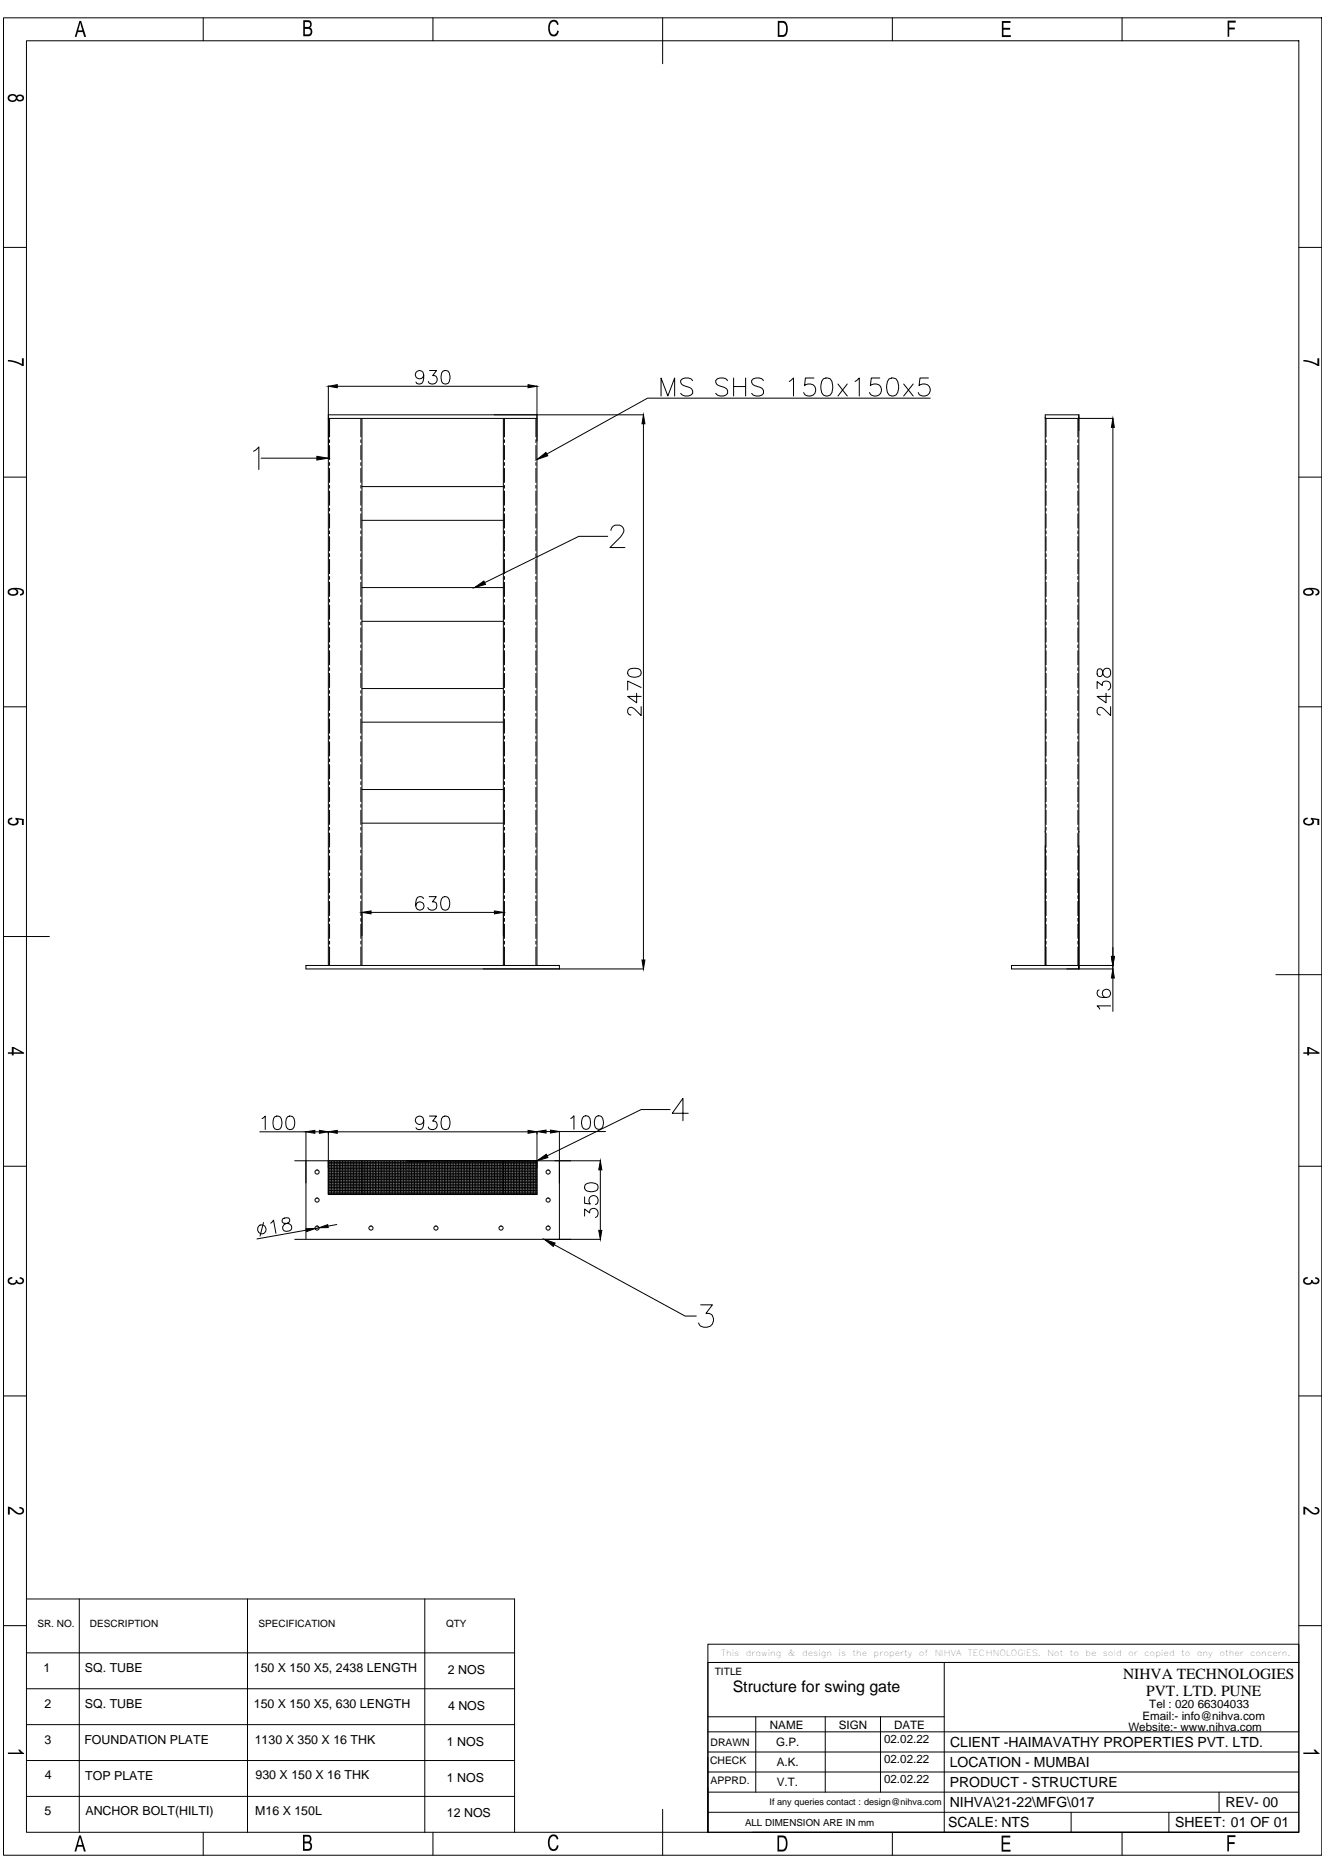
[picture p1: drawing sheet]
<svg xmlns="http://www.w3.org/2000/svg" width="420mm" height="594mm" viewBox="0 0 420 594" stroke-linecap="round" stroke-linejoin="round" font-family="sans-serif">
<defs><g id="words">
<text font-size="5" x="232.5" y="537">Structure for swing gate</text>
<g font-size="4.9">
<text x="356.4" y="532.8">NIHVA TECHNOLOGIES</text>
<text x="363.7" y="538.3">PVT. LTD. PUNE</text>
</g>
<g font-size="4.4">
<text x="301.5" y="554.3">CLIENT -HAIMAVATHY PROPERTIES PVT. LTD.</text>
<text x="301.4" y="560.7">LOCATION - MUMBAI</text>
<text x="301.4" y="567.1">PRODUCT - STRUCTURE</text>
<text x="301.4" y="573.5">NIHVA\21-22\MFG\017</text>
<text x="388.9" y="573.4">REV- 00</text>
<text x="300.9" y="579.8">SCALE: NTS</text>
<text x="372.9" y="579.8">SHEET: 01 OF 01</text>
</g>
<g font-size="3.9">
<text x="13.8" y="530.5">1</text>
<text x="26.9" y="530.5">SQ. TUBE</text>
<text x="80.5" y="530.5">150 X 150 X5, 2438 LENGTH</text>
<text x="142.1" y="531.2">2 NOS</text>
<text x="14.2" y="541.9">2</text>
<text x="26.9" y="541.9">SQ. TUBE</text>
<text x="80.5" y="541.9">150 X 150 X5, 630 LENGTH</text>
<text x="142.2" y="542.6">4 NOS</text>
<text x="14.1" y="553.3">3</text>
<text x="26.8" y="553.4">FOUNDATION PLATE</text>
<text x="80.8" y="553.3">1130 X 350 X 16 THK</text>
<text x="141.8" y="554">1 NOS</text>
<text x="14.2" y="564.7">4</text>
<text x="27" y="564.8">TOP PLATE</text>
<text x="81.1" y="564.7">930 X 150 X 16 THK</text>
<text x="141.8" y="565.4">1 NOS</text>
<text x="14.1" y="576.1">5</text>
<text x="27.1" y="576.1">ANCHOR BOLT(HILTI)</text>
<text x="81" y="576.1">M16 X 150L</text>
<text x="141.8" y="576.8">12 NOS</text>
</g>
<g font-size="3.7">
<text x="362.5" y="545.8">Email:- info@nihva.com</text>
<text x="364.7" y="542.1">Tel : 020 66304033</text>
<text x="244.3" y="548.7">NAME</text>
<text x="266.2" y="548.7">SIGN</text>
<text x="283.7" y="548.6">DATE</text>
<text x="358.1" y="549.2">Website:- www.nihva.com</text>
<text x="246.3" y="554.2">G.P.</text>
<text x="280.6" y="553.2">02.02.22</text>
<text x="246.5" y="560.5">A.K.</text>
<text x="280.6" y="559.6">02.02.22</text>
<text x="246.5" y="566.9">V.T.</text>
<text x="280.6" y="566">02.02.22</text>
</g>
<g font-size="3.3">
<text x="225.5" y="554.2">DRAWN</text>
<text x="225.3" y="559.8">CHECK</text>
<text x="225.5" y="566.2">APPRD.</text>
</g>
<g font-size="3.2">
<text x="11.9" y="516.3">SR. NO.</text>
<text x="28.5" y="516.3">DESCRIPTION</text>
<text x="82.1" y="516.3">SPECIFICATION</text>
<text x="141.5" y="516.3">QTY</text>
<text x="226.8" y="531.7">TITLE</text>
</g>
<text font-size="3.1" x="236.4" y="579.4">ALL DIMENSION ARE IN mm</text>
<text font-size="2.9" x="244.2" y="573">If any queries contact : design@nihva.com</text>
<g font-size="2.7">
<text x="228.9" y="525.4">This</text>
<text x="236.6" y="525.4">drawing</text>
<text x="250.1" y="525.4">&amp;</text>
<text x="254.5" y="525.4">design</text>
<text x="266.1" y="525.4">is</text>
<text x="270.5" y="525.4">the</text>
<text x="277.2" y="525.4">property</text>
<text x="291.6" y="525.4">of</text>
<text x="296.6" y="525.4">NIHVA</text>
<text x="307.1" y="525.4">TECHNOLOGIES.</text>
<text x="332.4" y="525.4">Not</text>
<text x="339.5" y="525.4">to</text>
<text x="344.4" y="525.4">be</text>
<text x="350" y="525.4">sold</text>
<text x="358" y="525.4">or</text>
<text x="363.1" y="525.4">copied</text>
<text x="374.8" y="525.4">to</text>
<text x="379.8" y="525.4">any</text>
<text x="386.9" y="525.4">other</text>
<text x="396.7" y="525.4">concern.</text>
</g>
</g></defs>
<!-- layer: 0 -->
<g fill="none" stroke="#000" stroke-width=".32">
<path d="M1.1 5.7h418.4v583.1h-418.4zM8.4 12.9h403.8v568.6h-403.8zM64.5 5.7v7.2M137.4 5.7v7.2M210.3 5.7v14.5M283.2 5.7v7.2M356.1 5.7v7.2M1.1 78.5h7.3M412.2 78.5h7.3M134.5 119a1.34 1.34 0 0 1-1.9 1.1 1.34 1.34 0 0 1-.5-2 1.34 1.34 0 0 1 2.2 .1 3.9 3.9 0 0 1-.4 3.5 1.25 1.25 0 0 1-1.9-.5M136.3 117.6h2.2l-1.2 1.6a1.38 1.38 0 0 1 1.5 1.6 1.38 1.38 0 0 1-1.9 1.1l-.6-.2-.4-.6M140.6 117.8a1.38 1.38 0 0 1 2 .6 3.6 3.6 0 0 1-.4 3.3 1.41 1.41 0 0 1-2.1-.6 3.7 3.7 0 0 1 .5-3.3z"/>
<path d="M232.8 120v5.7M236.6 120v5.7M258.3 120h-2.7l-.3 2.4a2.01 2.01 0 0 1 3.1 0 2.01 2.01 0 0 1-.4 3 2.01 2.01 0 0 1-3-.8M279.2 120h-2.7l-.3 2.4a2 2 0 0 1 3-.1 2 2 0 0 1-.3 3 2 2 0 0 1-3-.7M294.7 120h-2.8l-.3 2.4a2.05 2.05 0 0 1 3-.1 2.05 2.05 0 0 1 0 2.9 2.05 2.05 0 0 1-3-.1l-.2-.5M104.2 122.5v183.9M104.2 131.6h100.1M104.2 132.8h66.2M104.6 132.8v5.9M104.6 139.6v.8M107 122.6h60.6M114.5 132.8v5.9"/>
<path d="M114.5 139.6v.8M114.9 132.8v173.6M159.7 132.8v173.6M160.1 132.8v5.9M160.1 139.6v.8M170.1 132.8v5.9M170.1 139.6v.8M170.4 122.5v183.9M204.2 134.5v170.2M209.8 125.7v-5.7l2.1 5.7 2.2-5.7v5.7M219.8 120.8a2.53 2.53 0 0 0-3.8 0 1.45 1.45 0 0 0 1.1 1.6l1.6 .5a1.41 1.41 0 0 1 1 1.1 1.41 1.41 0 0 1-.4 1.4 2.53 2.53 0 0 1-3.3-.6M230.9 120.8a2.49 2.49 0 0 0-3.8 0 1.45 1.45 0 0 0 1.1 1.6l1.6 .5a1.39 1.39 0 0 1 1.1 1.1 1.39 1.39 0 0 1-.6 1.4 2.49 2.49 0 0 1-3.2-.6"/>
<path d="M232.8 122.7h3.8M242.3 120.8a2.49 2.49 0 0 0-3.8 0 1.45 1.45 0 0 0 1.1 1.6l1.6 .5a1.41 1.41 0 0 1 1.1 1.1 1.41 1.41 0 0 1-.5 1.4 2.53 2.53 0 0 1-3.3-.6M250.5 121.1l1.3-1.1v5.7M261.3 120.2a1.86 1.86 0 0 1 2.7 .9 4.8 4.8 0 0 1-.5 4.3 1.81 1.81 0 0 1-2.8-.8 4.9 4.9 0 0 1 .6-4.4zM265.9 121.9l3 3.8M268.9 121.9l-3 3.8M271.3 121.1l1.4-1.1v5.7M282.2 120.2a1.86 1.86 0 0 1 2.7 .9 4.5 4.5 0 0 1-.6 4.3 1.81 1.81 0 0 1-2.7-.8 4.9 4.9 0 0 1 .6-4.4zM286.8 121.9l3 3.8M289.8 121.9l-3 3.8M295.2 126.4h-89.7l-32 17.7M331.7 132.8h21.5"/>
<path d="M331.9 132.8v5.9M331.9 139.6v.8M342.1 132.8v5.9M342.1 139.6v.8M353.2 135.6v167.9M1.1 151.4h7.3M80.4 143.2l.7-.3 1-1.1v7.2M82.9 145.4h17.7M104.6 141.4v4.5M104.6 146.8v.9M104.6 148.6v4.5M104.6 154v.9"/>
<path d="M104.6 155.8v4.5M114.5 141.4v4.5M114.5 146.8v.9M114.5 148.6v4.5M114.5 154v.9M114.5 155.8v4.5M114.9 154.4h44.8M160.1 141.4v4.5M160.1 146.8v.9M160.1 148.6v4.5M160.1 154v.9M160.1 155.8v4.5"/>
<path d="M170.1 141.4v4.5M170.1 146.8v.9M170.1 148.6v4.5M170.1 154v.9M170.1 155.8v4.5M331.9 141.4v4.5M331.9 146.8v.9M331.9 148.6v4.5M331.9 154v.9M331.9 155.8v4.5M342.1 141.4v4.5M342.1 146.8v.9"/>
<path d="M342.1 148.6v4.5M342.1 154v.9M342.1 155.8v4.5M412.2 151.4h7.3M104.6 161.3v.9M104.6 163.1v4.5M104.6 168.5v.9M104.6 170.3v4.5M104.6 175.7v.9M104.6 177.5v4.6M114.5 161.3v.9M114.5 163.1v4.5"/>
<path d="M114.5 168.5v.9M114.5 170.3v4.5M114.5 175.7v.9M114.5 177.5v4.6M114.9 165.1h44.8M160.1 161.3v.9M160.1 163.1v4.5M160.1 168.5v.9M160.1 170.3v4.5M160.1 175.7v.9M160.1 177.5v4.6M170.1 161.3v.9"/>
<path d="M170.1 163.1v4.5M170.1 168.5v.9M170.1 170.3v4.5M170.1 175.7v.9M170.1 177.5v4.6M192.8 170.2h-9.1l-29.9 14.7M193.9 168.3a1.77 1.77 0 0 1 1.4-1.6h1.3a1.74 1.74 0 0 1 1 2.7l-.7 1-3.3 3.4h4.7M331.9 161.3v.9M331.9 163.1v4.5M331.9 168.5v.9M331.9 170.3v4.5M331.9 175.7v.9"/>
<path d="M331.9 177.5v4.6M342.1 161.3v.9M342.1 163.1v4.5M342.1 168.5v.9M342.1 170.3v4.5M342.1 175.7v.9M342.1 177.5v4.6M104.6 183v.9M104.6 184.8v4.5M104.6 190.2v.9M104.6 192v4.5M104.6 197.4v.9"/>
<path d="M104.6 199.2v4.6M114.5 183v.9M114.5 184.8v4.5M114.5 190.2v.9M114.5 192v4.5M114.5 197.4v.9M114.5 199.2v4.6M114.9 186.5h44.8M114.9 197.2h44.8M160.1 183v.9M160.1 184.8v4.5M160.1 190.2v.9"/>
<path d="M160.1 192v4.5M160.1 197.4v.9M160.1 199.2v4.6M170.1 183v.9M170.1 184.8v4.5M170.1 190.2v.9M170.1 192v4.5M170.1 197.4v.9M170.1 199.2v4.6M331.9 183v.9M331.9 184.8v4.5M331.9 190.2v.9"/>
<path d="M331.9 192v4.5M331.9 197.4v.9M331.9 199.2v4.6M342.1 183v.9M342.1 184.8v4.5M342.1 190.2v.9M342.1 192v4.5M342.1 197.4v.9M342.1 199.2v4.6M104.6 204.7v.9M104.6 206.5v4.5M104.6 211.9v.9"/>
<path d="M104.6 213.7v4.5M104.6 219.1v.9M114.5 204.7v.9M114.5 206.5v4.5M114.5 211.9v.9M114.5 213.7v4.5M114.5 219.1v.9M114.9 218.5h44.8M160.1 204.7v.9M160.1 206.5v4.5M160.1 211.9v.9M160.1 213.7v4.5"/>
<path d="M160.1 219.1v.9M170.1 204.7v.9M170.1 206.5v4.5M170.1 211.9v.9M170.1 213.7v4.5M170.1 219.1v.9M199.4 212.7a3.4 3.4 0 0 1 3.9 0 1.38 1.38 0 0 1-.6 2 3.4 3.4 0 0 1-3.3-.4l-.2-.6zM202 220v3l-2.8-2h4.3M203.5 218.2l-4.3-2.1v2.9M331.9 204.7v.9M331.9 206.5v4.5M331.9 211.9v.9"/>
<path d="M331.9 213.7v4.5M331.9 219.1v.9M342.1 204.7v.9M342.1 206.5v4.5M342.1 211.9v.9M342.1 213.7v4.5M342.1 219.1v.9M348.2 218.6v-2.3l1.6 1.2a1.36 1.36 0 0 1 1.6-1.4 1.36 1.36 0 0 1 1 1.9l-.2 .6-.6 .4M348.4 212.5a1.57 1.57 0 0 0 .4 2.2l.8-.2 .2-.4a1.71 1.71 0 0 1 1.8-2 1.48 1.48 0 0 1 .9 1.7 1.48 1.48 0 0 1-1.5 1.1 1.98 1.98 0 0 1-1.2-2 .87 .87 0 0 0-1.4-.4zM351 220v3l-2.8-2h4.2M1.1 224.3h7.3M104.6 220.9v4.6"/>
<path d="M104.6 226.4v.9M104.6 228.2v4.5M104.6 233.6v.9M104.6 235.4v4.5M114.5 220.9v4.6M114.5 226.4v.9M114.5 228.2v4.5M114.5 233.6v.9M114.5 235.4v4.5M114.9 229.2h44.8M160.1 220.9v4.6M160.1 226.4v.9"/>
<path d="M160.1 228.2v4.5M160.1 233.6v.9M160.1 235.4v4.5M170.1 220.9v4.6M170.1 226.4v.9M170.1 228.2v4.5M170.1 233.6v.9M170.1 235.4v4.5M203.5 224.3v2.8l-2.1-2a1.32 1.32 0 0 0-2-.2l-.2 1.2a1 1 0 0 0 1 .8M331.9 220.9v4.6M331.9 226.4v.9M331.9 228.2v4.5"/>
<path d="M331.9 233.6v.9M331.9 235.4v4.5M342.1 220.9v4.6M342.1 226.4v.9M342.1 228.2v4.5M342.1 233.6v.9M342.1 235.4v4.5M352.4 224.3v2.8l-2-2a1.32 1.32 0 0 0-2-.2l-.2 1.2a1 1 0 0 0 1 .8M412.2 224.3h7.3M104.6 240.8v1M104.6 242.6v4.6M104.6 248.1v.9"/>
<path d="M104.6 249.9v4.5M104.6 255.3v.9M104.6 257.1v4.5M114.5 240.8v1M114.5 242.6v4.6M114.5 248.1v.9M114.5 249.9v4.5M114.5 255.3v.9M114.5 257.1v4.5M114.9 250.6h44.8M160.1 240.8v1M160.1 242.6v4.6"/>
<path d="M160.1 248.1v.9M160.1 249.9v4.5M160.1 255.3v.9M160.1 257.1v4.5M170.1 240.8v1M170.1 242.6v4.6M170.1 248.1v.9M170.1 249.9v4.5M170.1 255.3v.9M170.1 257.1v4.5M331.9 240.8v1M331.9 242.6v4.6"/>
<path d="M331.9 248.1v.9M331.9 249.9v4.5M331.9 255.3v.9M331.9 257.1v4.5M342.1 240.8v1M342.1 242.6v4.6M342.1 248.1v.9M342.1 249.9v4.5M342.1 255.3v.9M342.1 257.1v4.5M104.6 262.5v.9M104.6 264.4v4.4"/>
<path d="M104.6 269.8v.9M104.6 271.6v4.5M104.6 277v.9M104.6 278.8v4.5M114.5 262.5v.9M114.5 264.4v4.4M114.5 269.8v.9M114.5 271.6v4.5M114.5 277v.9M114.5 278.8v4.5M114.9 261.2h44.8M160.1 262.5v.9"/>
<path d="M160.1 264.4v4.4M160.1 269.8v.9M160.1 271.6v4.5M160.1 277v.9M160.1 278.8v4.5M170.1 262.5v.9M170.1 264.4v4.4M170.1 269.8v.9M170.1 271.6v4.5M170.1 277v.9M170.1 278.8v4.5M331.9 262.5v.9"/>
<path d="M331.9 264.4v4.4M331.9 269.8v.9M331.9 271.6v4.5M331.9 277v.9M331.9 278.8v4.5M342.1 262.5v.9M342.1 264.4v4.4M342.1 269.8v.9M342.1 271.6v4.5M342.1 277v.9M342.1 278.8v4.5M342.4 268.3v39.2v-1.1h-21.4v1.1h32.2"/>
<path d="M1.1 297.2h14.6M104.6 284.3v.8M104.6 286v4.6M104.6 291.5v.9M104.6 293.3v4.5M104.6 298.7v.9M114.5 284.3v.8M114.5 286v4.6M114.5 291.5v.9M114.5 293.3v4.5M114.5 298.7v.9M117.7 289.5h39.2"/>
<path d="M134.4 285.2a1.27 1.27 0 0 0-1.9-.4 3.4 3.4 0 0 0 0 3.8 1.32 1.32 0 0 0 1.9-.6 1.32 1.32 0 0 0-.9-1.8 1.32 1.32 0 0 0-1.6 1.2M136.2 284.6h2.2l-1.2 1.6a1.36 1.36 0 0 1 1.4 1.6 1.36 1.36 0 0 1-1.8 1l-.6-.2-.4-.6M140.5 284.8a1.36 1.36 0 0 1 2 .6 3.3 3.3 0 0 1-.4 3.2 1.38 1.38 0 0 1-2-.6 3.4 3.4 0 0 1 .4-3.2zM160.1 284.3v.8M160.1 286v4.6M160.1 291.5v.9M160.1 293.3v4.5M160.1 298.7v.9M170.1 284.3v.8M170.1 286v4.6M170.1 291.5v.9M170.1 293.3v4.5"/>
<path d="M170.1 298.7v.9M331.9 284.3v.8M331.9 286v4.6M331.9 291.5v.9M331.9 293.3v4.5M331.9 298.7v.9M342.1 284.3v.8M342.1 286v4.6M342.1 291.5v.9M342.1 293.3v4.5M342.1 298.7v.9M104.6 300.5v5.9"/>
<path d="M114.5 300.5v5.9M160.1 300.5v5.9M170.1 300.5v5.9M177.5 307.5v-1.1h-80.4v1.1h107.2M331.7 306.4v-174.8h10.7v175.9M331.9 300.5v5.9M338.9 306.4h14.3M342.1 300.5v5.9M348.8 314.1a1.22 1.22 0 0 0-.4 1.9 4.1 4.1 0 0 0 3.4 .4 1.32 1.32 0 0 0 .3-2.1 1.32 1.32 0 0 0-2.1 .4 1.32 1.32 0 0 0 1 1.9M352.4 319.2h-4.2l.8 1M353.2 306.4v1.1M353.2 310.4v10.6"/>
<path d="M404.9 309.3h14.6M82.4 359.2h14.7M83.2 355l1-.8v4.3M87.2 354.4a1.38 1.38 0 0 1 2.1 .6 3.4 3.4 0 0 1-.5 3.3 1.38 1.38 0 0 1-2-.6 3.7 3.7 0 0 1 .4-3.3zM91.3 354.4a1.38 1.38 0 0 1 2 .6 3.4 3.4 0 0 1-.4 3.3 1.38 1.38 0 0 1-2-.6 3.7 3.7 0 0 1 .4-3.3zM97.1 359.1v34.2M99.9 359.2h1.5M107 359.2h60.6M134.5 355.6a1.34 1.34 0 0 1-1.9 1.2 1.34 1.34 0 0 1-.5-2.1 1.34 1.34 0 0 1 2.2 .1 3.9 3.9 0 0 1-.4 3.5 1.29 1.29 0 0 1-1.9-.4M136.3 354.2h2.2l-1.2 1.6a1.38 1.38 0 0 1 1.5 1.6 1.38 1.38 0 0 1-1.9 1.1l-.6-.2-.4-.6M140.6 354.4a1.38 1.38 0 0 1 2 .6 3.6 3.6 0 0 1-.4 3.3 1.41 1.41 0 0 1-2.1-.6 3.7 3.7 0 0 1 .5-3.3zM170.4 359v20.1h-66.2v-20"/>
<path d="M173.3 359.1h1.4M177.5 359v34.3M177.5 359.1h14.7M181.1 355l1-.9v4.3M185.2 354.3a1.36 1.36 0 0 1 2 .7 3.7 3.7 0 0 1-.4 3.2 1.38 1.38 0 0 1-2-.6 3.4 3.4 0 0 1 .4-3.3zM189.2 354.3a1.36 1.36 0 0 1 2.1 .7 3.3 3.3 0 0 1-.4 3.2 1.38 1.38 0 0 1-2.1-.6 3.4 3.4 0 0 1 .4-3.3zM212.7 352.1h-9.2l-29.9 14.7M218.4 353.3h-5.1l3.4-4.7v7.1M1.1 370.1h7.3M93.5 368.4h97.1M104.2 378.8h.1M104.2 378.3h.1"/>
<path d="M104.2 377.8h.1M104.2 377.3h.1M104.2 376.8h.1M104.2 376.3h.1M104.2 375.8h.1M104.2 375.3h.1M104.2 374.8h.1M104.2 374.3h.1M104.2 373.8h.1M104.2 373.3h.1M104.2 372.9h.1M104.2 372.3h.1"/>
<path d="M104.2 371.8h.1M104.2 371.3h.1M104.2 370.9h.1M104.2 370.4h.1M104.2 369.9h.1M104.2 369.3h.1M104.2 368.9h.1M104.7 378.4v.4h-.4M104.7 377.9v.4h-.4M104.7 377.5v.3h-.4M104.7 377v.3h-.4M104.7 376.5v.3h-.4"/>
<path d="M104.7 375.9v.4h-.4M104.7 375.5v.3h-.4M104.7 375v.3h-.4M104.7 374.5v.3h-.4M104.7 374v.3h-.4M104.7 373.5v.3h-.4M104.7 373v.3h-.4M104.7 372.5v.4h-.4M104.7 372v.3h-.4M104.7 371.5v.3h-.4M104.7 371v.3h-.4M104.7 370.5v.4h-.4"/>
<path d="M104.7 370v.4h-.4M104.7 369.5v.4h-.4M104.7 369v.3h-.4M104.7 368.5v.4h-.4M104.7 379v.1M105.2 378.4v.4h-.4M105.2 377.9v.4h-.4M105.2 377.5v.3h-.4M105.2 377v.3h-.4M105.2 376.5v.3h-.4M105.2 375.9v.4h-.4M105.2 375.5v.3h-.4"/>
<path d="M105.2 375v.3h-.4M105.2 374.5v.3h-.4M105.2 374v.3h-.4M105.2 373.5v.3h-.4M105.2 373v.3h-.4M105.2 372.5v.4h-.4M105.2 372v.3h-.4M105.2 371.5v.3h-.4M105.2 371v.3h-.4M105.2 370.5v.4h-.4M105.2 370v.4h-.4M105.2 369.5v.4h-.4"/>
<path d="M105.2 369v.3h-.4M105.2 368.5v.4h-.4M105.2 379v.1M105.7 378.4v.4h-.4M105.7 377.9v.4h-.4M105.7 377.5v.3h-.4M105.7 377v.3h-.4M105.7 376.5v.3h-.4M105.7 375.9v.4h-.4M105.7 375.5v.3h-.4M105.7 375v.3h-.4M105.7 374.5v.3h-.4"/>
<path d="M105.7 374v.3h-.4M105.7 373.5v.3h-.4M105.7 373v.3h-.4M105.7 372.5v.4h-.4M105.7 372v.3h-.4M105.7 371.5v.3h-.4M105.7 371v.3h-.4M105.7 370.5v.4h-.4M105.7 370v.4h-.4M105.7 369.5v.4h-.4M105.7 369v.3h-.4M105.7 368.5v.4h-.4"/>
<path d="M105.7 379v.1M106.2 378.4v.4h-.4M106.2 377.9v.4h-.4M106.2 377.5v.3h-.4M106.2 377v.3h-.4M106.2 376.5v.3h-.4M106.2 375.9v.4h-.4M106.2 375.5v.3h-.4M106.2 375v.3h-.4M106.2 374.5v.3h-.4M106.2 374v.3h-.4M106.2 373.5v.3h-.4"/>
<path d="M106.2 373v.3h-.4M106.2 372.5v.4h-.4M106.2 372v.3h-.4M106.2 371.5v.3h-.4M106.2 371v.3h-.4M106.2 370.5v.4h-.4M106.2 370v.4h-.4M106.2 369.5v.4h-.4M106.2 369v.3h-.4M106.2 368.5v.4h-.4M106.2 379v.1M106.7 378.4v.4h-.4"/>
<path d="M106.7 377.9v.4h-.4M106.7 377.5v.3h-.4M106.7 377v.3h-.4M106.7 376.5v.3h-.4M106.7 375.9v.4h-.4M106.7 375.5v.3h-.4M106.7 375v.3h-.4M106.7 374.5v.3h-.4M106.7 374v.3h-.4M106.7 373.5v.3h-.4M106.7 373v.3h-.4M106.7 372.5v.4h-.4"/>
<path d="M106.7 372v.3h-.4M106.7 371.5v.3h-.4M106.7 371v.3h-.4M106.7 370.5v.4h-.4M106.7 370v.4h-.4M106.7 369.5v.4h-.4M106.7 369v.3h-.4M106.7 368.5v.4h-.4M106.7 379v.1M107.2 378.4v.4h-.4M107.2 377.9v.4h-.4M107.2 377.5v.3h-.4"/>
<path d="M107.2 377v.3h-.4M107.2 376.5v.3h-.4M107.2 375.9v.4h-.4M107.2 375.5v.3h-.4M107.2 375v.3h-.4M107.2 374.5v.3h-.4M107.2 374v.3h-.4M107.2 373.5v.3h-.4M107.2 373v.3h-.4M107.2 372.5v.4h-.4M107.2 372v.3h-.4M107.2 371.5v.3h-.4"/>
<path d="M107.2 371v.3h-.4M107.2 370.5v.4h-.4M107.2 370v.4h-.4M107.2 369.5v.4h-.4M107.2 369v.3h-.4M107.2 368.5v.4h-.4M107.2 379v.1M107.7 378.4v.4h-.4M107.7 377.9v.4h-.4M107.7 377.5v.3h-.4M107.7 377v.3h-.4M107.7 376.5v.3h-.4"/>
<path d="M107.7 375.9v.4h-.4M107.7 375.5v.3h-.4M107.7 375v.3h-.4M107.7 374.5v.3h-.4M107.7 374v.3h-.4M107.7 373.5v.3h-.4M107.7 373v.3h-.4M107.7 372.5v.4h-.4M107.7 372v.3h-.4M107.7 371.5v.3h-.4M107.7 371v.3h-.4M107.7 370.5v.4h-.4"/>
<path d="M107.7 370v.4h-.4M107.7 369.5v.4h-.4M107.7 369v.3h-.4M107.7 368.5v.4h-.4M107.7 379v.1M108.2 378.4v.4h-.4M108.2 377.9v.4h-.4M108.2 377.5v.3h-.4M108.2 377v.3h-.4M108.2 376.5v.3h-.4M108.2 375.9v.4h-.4M108.2 375.5v.3h-.4"/>
<path d="M108.2 375v.3h-.4M108.2 374.5v.3h-.4M108.2 374v.3h-.4M108.2 373.5v.3h-.4M108.2 373v.3h-.4M108.2 372.5v.4h-.4M108.2 372v.3h-.4M108.2 371.5v.3h-.4M108.2 371v.3h-.4M108.2 370.5v.4h-.4M108.2 370v.4h-.4M108.2 369.5v.4h-.4"/>
<path d="M108.2 369v.3h-.4M108.2 368.5v.4h-.4M108.2 379v.1M108.7 378.4v.4h-.4M108.7 377.9v.4h-.4M108.7 377.5v.3h-.4M108.7 377v.3h-.4M108.7 376.5v.3h-.4M108.7 375.9v.4h-.4M108.7 375.5v.3h-.4M108.7 375v.3h-.4M108.7 374.5v.3h-.4"/>
<path d="M108.7 374v.3h-.4M108.7 373.5v.3h-.4M108.7 373v.3h-.4M108.7 372.5v.4h-.4M108.7 372v.3h-.4M108.7 371.5v.3h-.4M108.7 371v.3h-.4M108.7 370.5v.4h-.4M108.7 370v.4h-.4M108.7 369.5v.4h-.4M108.7 369v.3h-.4M108.7 368.5v.4h-.4"/>
<path d="M108.7 379v.1M109.2 378.4v.4h-.4M109.2 377.9v.4h-.4M109.2 377.5v.3h-.4M109.2 377v.3h-.4M109.2 376.5v.3h-.4M109.2 375.9v.4h-.4M109.2 375.5v.3h-.4M109.2 375v.3h-.4M109.2 374.5v.3h-.4M109.2 374v.3h-.4M109.2 373.5v.3h-.4"/>
<path d="M109.2 373v.3h-.4M109.2 372.5v.4h-.4M109.2 372v.3h-.4M109.2 371.5v.3h-.4M109.2 371v.3h-.4M109.2 370.5v.4h-.4M109.2 370v.4h-.4M109.2 369.5v.4h-.4M109.2 369v.3h-.4M109.2 368.5v.4h-.4M109.2 379v.1M109.7 378.4v.4h-.4"/>
<path d="M109.7 377.9v.4h-.4M109.7 377.5v.3h-.4M109.7 377v.3h-.4M109.7 376.5v.3h-.4M109.7 375.9v.4h-.4M109.7 375.5v.3h-.4M109.7 375v.3h-.4M109.7 374.5v.3h-.4M109.7 374v.3h-.4M109.7 373.5v.3h-.4M109.7 373v.3h-.4M109.7 372.5v.4h-.4"/>
<path d="M109.7 372v.3h-.4M109.7 371.5v.3h-.4M109.7 371v.3h-.4M109.7 370.5v.4h-.4M109.7 370v.4h-.4M109.7 369.5v.4h-.4M109.7 369v.3h-.4M109.7 368.5v.4h-.4M109.7 379v.1M110.2 378.4v.4h-.4M110.2 377.9v.4h-.4M110.2 377.5v.3h-.4"/>
<path d="M110.2 377v.3h-.4M110.2 376.5v.3h-.4M110.2 375.9v.4h-.4M110.2 375.5v.3h-.4M110.2 375v.3h-.4M110.2 374.5v.3h-.4M110.2 374v.3h-.4M110.2 373.5v.3h-.4M110.2 373v.3h-.4M110.2 372.5v.4h-.4M110.2 372v.3h-.4M110.2 371.5v.3h-.4"/>
<path d="M110.2 371v.3h-.4M110.2 370.5v.4h-.4M110.2 370v.4h-.4M110.2 369.5v.4h-.4M110.2 369v.3h-.4M110.2 368.5v.4h-.4M110.2 379v.1M110.7 378.4v.4h-.4M110.7 377.9v.4h-.4M110.7 377.5v.3h-.4M110.7 377v.3h-.4M110.7 376.5v.3h-.4"/>
<path d="M110.7 375.9v.4h-.4M110.7 375.5v.3h-.4M110.7 375v.3h-.4M110.7 374.5v.3h-.4M110.7 374v.3h-.4M110.7 373.5v.3h-.4M110.7 373v.3h-.4M110.7 372.5v.4h-.4M110.7 372v.3h-.4M110.7 371.5v.3h-.4M110.7 371v.3h-.4M110.7 370.5v.4h-.4"/>
<path d="M110.7 370v.4h-.4M110.7 369.5v.4h-.4M110.7 369v.3h-.4M110.7 368.5v.4h-.4M110.7 379v.1M111.2 378.4v.4h-.4M111.2 377.9v.4h-.4M111.2 377.5v.3h-.4M111.2 377v.3h-.4M111.2 376.5v.3h-.4M111.2 375.9v.4h-.4M111.2 375.5v.3h-.4"/>
<path d="M111.2 375v.3h-.4M111.2 374.5v.3h-.4M111.2 374v.3h-.4M111.2 373.5v.3h-.4M111.2 373v.3h-.4M111.2 372.5v.4h-.4M111.2 372v.3h-.4M111.2 371.5v.3h-.4M111.2 371v.3h-.4M111.2 370.5v.4h-.4M111.2 370v.4h-.4M111.2 369.5v.4h-.4"/>
<path d="M111.2 369v.3h-.4M111.2 368.5v.4h-.4M111.2 379v.1M111.7 378.4v.4h-.4M111.7 377.9v.4h-.4M111.7 377.5v.3h-.4M111.7 377v.3h-.4M111.7 376.5v.3h-.4M111.7 375.9v.4h-.4M111.7 375.5v.3h-.4M111.7 375v.3h-.4M111.7 374.5v.3h-.4"/>
<path d="M111.7 374v.3h-.4M111.7 373.5v.3h-.4M111.7 373v.3h-.4M111.7 372.5v.4h-.4M111.7 372v.3h-.4M111.7 371.5v.3h-.4M111.7 371v.3h-.4M111.7 370.5v.4h-.4M111.7 370v.4h-.4M111.7 369.5v.4h-.4M111.7 369v.3h-.4M111.7 368.5v.4h-.4"/>
<path d="M111.7 379v.1M112.2 378.4v.4h-.4M112.2 377.9v.4h-.4M112.2 377.5v.3h-.4M112.2 377v.3h-.4M112.2 376.5v.3h-.4M112.2 375.9v.4h-.4M112.2 375.5v.3h-.4M112.2 375v.3h-.4M112.2 374.5v.3h-.4M112.2 374v.3h-.4M112.2 373.5v.3h-.4"/>
<path d="M112.2 373v.3h-.4M112.2 372.5v.4h-.4M112.2 372v.3h-.4M112.2 371.5v.3h-.4M112.2 371v.3h-.4M112.2 370.5v.4h-.4M112.2 370v.4h-.4M112.2 369.5v.4h-.4M112.2 369v.3h-.4M112.2 368.5v.4h-.4M112.2 379v.1M112.7 378.4v.4h-.4"/>
<path d="M112.7 377.9v.4h-.4M112.7 377.5v.3h-.4M112.7 377v.3h-.4M112.7 376.5v.3h-.4M112.7 375.9v.4h-.4M112.7 375.5v.3h-.4M112.7 375v.3h-.4M112.7 374.5v.3h-.4M112.7 374v.3h-.4M112.7 373.5v.3h-.4M112.7 373v.3h-.4M112.7 372.5v.4h-.4"/>
<path d="M112.7 372v.3h-.4M112.7 371.5v.3h-.4M112.7 371v.3h-.4M112.7 370.5v.4h-.4M112.7 370v.4h-.4M112.7 369.5v.4h-.4M112.7 369v.3h-.4M112.7 368.5v.4h-.4M112.7 379v.1M113.2 378.4v.4h-.4M113.2 377.9v.4h-.4M113.2 377.5v.3h-.4"/>
<path d="M113.2 377v.3h-.4M113.2 376.5v.3h-.4M113.2 375.9v.4h-.4M113.2 375.5v.3h-.4M113.2 375v.3h-.4M113.2 374.5v.3h-.4M113.2 374v.3h-.4M113.2 373.5v.3h-.4M113.2 373v.3h-.4M113.2 372.5v.4h-.4M113.2 372v.3h-.4M113.2 371.5v.3h-.4"/>
<path d="M113.2 371v.3h-.4M113.2 370.5v.4h-.4M113.2 370v.4h-.4M113.2 369.5v.4h-.4M113.2 369v.3h-.4M113.2 368.5v.4h-.4M113.2 379v.1M113.6 378.4v.4h-.3M113.6 377.9v.4h-.3M113.6 377.5v.3h-.3M113.6 377v.3h-.3M113.6 376.5v.3h-.3"/>
<path d="M113.6 375.9v.4h-.3M113.6 375.5v.3h-.3M113.6 375v.3h-.3M113.6 374.5v.3h-.3M113.6 374v.3h-.3M113.6 373.5v.3h-.3M113.6 373v.3h-.3M113.6 372.5v.4h-.3M113.6 372v.3h-.3M113.6 371.5v.3h-.3M113.6 371v.3h-.3M113.6 370.5v.4h-.3"/>
<path d="M113.6 370v.4h-.3M113.6 369.5v.4h-.3M113.6 369v.3h-.3M113.6 368.5v.4h-.3M113.6 379v.1M114.1 378.4v.4h-.3M114.1 377.9v.4h-.3M114.1 377.5v.3h-.3M114.1 377v.3h-.3M114.1 376.5v.3h-.3M114.1 375.9v.4h-.3M114.1 375.5v.3h-.3"/>
<path d="M114.1 375v.3h-.3M114.1 374.5v.3h-.3M114.1 374v.3h-.3M114.1 373.5v.3h-.3M114.1 373v.3h-.3M114.1 372.5v.4h-.3M114.1 372v.3h-.3M114.1 371.5v.3h-.3M114.1 371v.3h-.3M114.1 370.5v.4h-.3M114.1 370v.4h-.3M114.1 369.5v.4h-.3"/>
<path d="M114.1 369v.3h-.3M114.1 368.5v.4h-.3M114.1 379v.1M114.7 378.4v.4h-.4M114.7 377.9v.4h-.4M114.7 377.5v.3h-.4M114.7 377v.3h-.4M114.7 376.5v.3h-.4M114.7 375.9v.4h-.4M114.7 375.5v.3h-.4M114.7 375v.3h-.4M114.7 374.5v.3h-.4"/>
<path d="M114.7 374v.3h-.4M114.7 373.5v.3h-.4M114.7 373v.3h-.4M114.7 372.5v.4h-.4M114.7 372v.3h-.4M114.7 371.5v.3h-.4M114.7 371v.3h-.4M114.7 370.5v.4h-.4M114.7 370v.4h-.4M114.7 369.5v.4h-.4M114.7 369v.3h-.4M114.7 368.5v.4h-.4"/>
<path d="M114.7 379v.1M114.9 368.4v10.7M115.2 378.4v.4h-.4M115.2 377.9v.4h-.4M115.2 377.5v.3h-.4M115.2 377v.3h-.4M115.2 376.5v.3h-.4M115.2 375.9v.4h-.4M115.2 375.5v.3h-.4M115.2 375v.3h-.4M115.2 374.5v.3h-.4M115.2 374v.3h-.4"/>
<path d="M115.2 373.5v.3h-.4M115.2 373v.3h-.4M115.2 372.5v.4h-.4M115.2 372v.3h-.4M115.2 371.5v.3h-.4M115.2 371v.3h-.4M115.2 370.5v.4h-.4M115.2 370v.4h-.4M115.2 369.5v.4h-.4M115.2 369v.3h-.4M115.2 368.5v.4h-.4M115.2 379v.1"/>
<path d="M115.6 378.4v.4h-.3M115.6 377.9v.4h-.3M115.6 377.5v.3h-.3M115.6 377v.3h-.3M115.6 376.5v.3h-.3M115.6 375.9v.4h-.3M115.6 375.5v.3h-.3M115.6 375v.3h-.3M115.6 374.5v.3h-.3M115.6 374v.3h-.3M115.6 373.5v.3h-.3M115.6 373v.3h-.3"/>
<path d="M115.6 372.5v.4h-.3M115.6 372v.3h-.3M115.6 371.5v.3h-.3M115.6 371v.3h-.3M115.6 370.5v.4h-.3M115.6 370v.4h-.3M115.6 369.5v.4h-.3M115.6 369v.3h-.3M115.6 368.5v.4h-.3M115.6 379v.1M116.1 378.4v.4h-.3M116.1 377.9v.4h-.3"/>
<path d="M116.1 377.5v.3h-.3M116.1 377v.3h-.3M116.1 376.5v.3h-.3M116.1 375.9v.4h-.3M116.1 375.5v.3h-.3M116.1 375v.3h-.3M116.1 374.5v.3h-.3M116.1 374v.3h-.3M116.1 373.5v.3h-.3M116.1 373v.3h-.3M116.1 372.5v.4h-.3M116.1 372v.3h-.3"/>
<path d="M116.1 371.5v.3h-.3M116.1 371v.3h-.3M116.1 370.5v.4h-.3M116.1 370v.4h-.3M116.1 369.5v.4h-.3M116.1 369v.3h-.3M116.1 368.5v.4h-.3M116.1 379v.1M116.6 378.4v.4h-.3M116.6 377.9v.4h-.3M116.6 377.5v.3h-.3M116.6 377v.3h-.3"/>
<path d="M116.6 376.5v.3h-.3M116.6 375.9v.4h-.3M116.6 375.5v.3h-.3M116.6 375v.3h-.3M116.6 374.5v.3h-.3M116.6 374v.3h-.3M116.6 373.5v.3h-.3M116.6 373v.3h-.3M116.6 372.5v.4h-.3M116.6 372v.3h-.3M116.6 371.5v.3h-.3M116.6 371v.3h-.3"/>
<path d="M116.6 370.5v.4h-.3M116.6 370v.4h-.3M116.6 369.5v.4h-.3M116.6 369v.3h-.3M116.6 368.5v.4h-.3M116.6 379v.1M117.2 378.4v.4h-.4M117.2 377.9v.4h-.4M117.2 377.5v.3h-.4M117.2 377v.3h-.4M117.2 376.5v.3h-.4M117.2 375.9v.4h-.4"/>
<path d="M117.2 375.5v.3h-.4M117.2 375v.3h-.4M117.2 374.5v.3h-.4M117.2 374v.3h-.4M117.2 373.5v.3h-.4M117.2 373v.3h-.4M117.2 372.5v.4h-.4M117.2 372v.3h-.4M117.2 371.5v.3h-.4M117.2 371v.3h-.4M117.2 370.5v.4h-.4M117.2 370v.4h-.4"/>
<path d="M117.2 369.5v.4h-.4M117.2 369v.3h-.4M117.2 368.5v.4h-.4M117.2 379v.1M117.6 378.4v.4h-.3M117.6 377.9v.4h-.3M117.6 377.5v.3h-.3M117.6 377v.3h-.3M117.6 376.5v.3h-.3M117.6 375.9v.4h-.3M117.6 375.5v.3h-.3M117.6 375v.3h-.3"/>
<path d="M117.6 374.5v.3h-.3M117.6 374v.3h-.3M117.6 373.5v.3h-.3M117.6 373v.3h-.3M117.6 372.5v.4h-.3M117.6 372v.3h-.3M117.6 371.5v.3h-.3M117.6 371v.3h-.3M117.6 370.5v.4h-.3M117.6 370v.4h-.3M117.6 369.5v.4h-.3M117.6 369v.3h-.3"/>
<path d="M117.6 368.5v.4h-.3M117.6 379v.1M118.1 378.4v.4h-.3M118.1 377.9v.4h-.3M118.1 377.5v.3h-.3M118.1 377v.3h-.3M118.1 376.5v.3h-.3M118.1 375.9v.4h-.3M118.1 375.5v.3h-.3M118.1 375v.3h-.3M118.1 374.5v.3h-.3M118.1 374v.3h-.3"/>
<path d="M118.1 373.5v.3h-.3M118.1 373v.3h-.3M118.1 372.5v.4h-.3M118.1 372v.3h-.3M118.1 371.5v.3h-.3M118.1 371v.3h-.3M118.1 370.5v.4h-.3M118.1 370v.4h-.3M118.1 369.5v.4h-.3M118.1 369v.3h-.3M118.1 368.5v.4h-.3M118.1 379v.1"/>
<path d="M118.6 378.4v.4h-.3M118.6 377.9v.4h-.3M118.6 377.5v.3h-.3M118.6 377v.3h-.3M118.6 376.5v.3h-.3M118.6 375.9v.4h-.3M118.6 375.5v.3h-.3M118.6 375v.3h-.3M118.6 374.5v.3h-.3M118.6 374v.3h-.3M118.6 373.5v.3h-.3M118.6 373v.3h-.3"/>
<path d="M118.6 372.5v.4h-.3M118.6 372v.3h-.3M118.6 371.5v.3h-.3M118.6 371v.3h-.3M118.6 370.5v.4h-.3M118.6 370v.4h-.3M118.6 369.5v.4h-.3M118.6 369v.3h-.3M118.6 368.5v.4h-.3M118.6 379v.1M119.1 378.4v.4h-.3M119.1 377.9v.4h-.3"/>
<path d="M119.1 377.5v.3h-.3M119.1 377v.3h-.3M119.1 376.5v.3h-.3M119.1 375.9v.4h-.3M119.1 375.5v.3h-.3M119.1 375v.3h-.3M119.1 374.5v.3h-.3M119.1 374v.3h-.3M119.1 373.5v.3h-.3M119.1 373v.3h-.3M119.1 372.5v.4h-.3M119.1 372v.3h-.3"/>
<path d="M119.1 371.5v.3h-.3M119.1 371v.3h-.3M119.1 370.5v.4h-.3M119.1 370v.4h-.3M119.1 369.5v.4h-.3M119.1 369v.3h-.3M119.1 368.5v.4h-.3M119.1 379v.1M119.6 378.4v.4h-.3M119.6 377.9v.4h-.3M119.6 377.5v.3h-.3M119.6 377v.3h-.3"/>
<path d="M119.6 376.5v.3h-.3M119.6 375.9v.4h-.3M119.6 375.5v.3h-.3M119.6 375v.3h-.3M119.6 374.5v.3h-.3M119.6 374v.3h-.3M119.6 373.5v.3h-.3M119.6 373v.3h-.3M119.6 372.5v.4h-.3M119.6 372v.3h-.3M119.6 371.5v.3h-.3M119.6 371v.3h-.3"/>
<path d="M119.6 370.5v.4h-.3M119.6 370v.4h-.3M119.6 369.5v.4h-.3M119.6 369v.3h-.3M119.6 368.5v.4h-.3M119.6 379v.1M120.1 378.4v.4h-.3M120.1 377.9v.4h-.3M120.1 377.5v.3h-.3M120.1 377v.3h-.3M120.1 376.5v.3h-.3M120.1 375.9v.4h-.3"/>
<path d="M120.1 375.5v.3h-.3M120.1 375v.3h-.3M120.1 374.5v.3h-.3M120.1 374v.3h-.3M120.1 373.5v.3h-.3M120.1 373v.3h-.3M120.1 372.5v.4h-.3M120.1 372v.3h-.3M120.1 371.5v.3h-.3M120.1 371v.3h-.3M120.1 370.5v.4h-.3M120.1 370v.4h-.3"/>
<path d="M120.1 369.5v.4h-.3M120.1 369v.3h-.3M120.1 368.5v.4h-.3M120.1 379v.1M120.6 378.4v.4h-.4M120.6 377.9v.4h-.4M120.6 377.5v.3h-.4M120.6 377v.3h-.4M120.6 376.5v.3h-.4M120.6 375.9v.4h-.4M120.6 375.5v.3h-.4M120.6 375v.3h-.4"/>
<path d="M120.6 374.5v.3h-.4M120.6 374v.3h-.4M120.6 373.5v.3h-.4M120.6 373v.3h-.4M120.6 372.5v.4h-.4M120.6 372v.3h-.4M120.6 371.5v.3h-.4M120.6 371v.3h-.4M120.6 370.5v.4h-.4M120.6 370v.4h-.4M120.6 369.5v.4h-.4M120.6 369v.3h-.4"/>
<path d="M120.6 368.5v.4h-.4M120.6 379v.1M121.1 378.4v.4h-.4M121.1 377.9v.4h-.4M121.1 377.5v.3h-.4M121.1 377v.3h-.4M121.1 376.5v.3h-.4M121.1 375.9v.4h-.4M121.1 375.5v.3h-.4M121.1 375v.3h-.4M121.1 374.5v.3h-.4M121.1 374v.3h-.4"/>
<path d="M121.1 373.5v.3h-.4M121.1 373v.3h-.4M121.1 372.5v.4h-.4M121.1 372v.3h-.4M121.1 371.5v.3h-.4M121.1 371v.3h-.4M121.1 370.5v.4h-.4M121.1 370v.4h-.4M121.1 369.5v.4h-.4M121.1 369v.3h-.4M121.1 368.5v.4h-.4M121.1 379v.1"/>
<path d="M121.6 378.4v.4h-.3M121.6 377.9v.4h-.3M121.6 377.5v.3h-.3M121.6 377v.3h-.3M121.6 376.5v.3h-.3M121.6 375.9v.4h-.3M121.6 375.5v.3h-.3M121.6 375v.3h-.3M121.6 374.5v.3h-.3M121.6 374v.3h-.3M121.6 373.5v.3h-.3M121.6 373v.3h-.3"/>
<path d="M121.6 372.5v.4h-.3M121.6 372v.3h-.3M121.6 371.5v.3h-.3M121.6 371v.3h-.3M121.6 370.5v.4h-.3M121.6 370v.4h-.3M121.6 369.5v.4h-.3M121.6 369v.3h-.3M121.6 368.5v.4h-.3M121.6 379v.1M122.1 378.4v.4h-.3M122.1 377.9v.4h-.3"/>
<path d="M122.1 377.5v.3h-.3M122.1 377v.3h-.3M122.1 376.5v.3h-.3M122.1 375.9v.4h-.3M122.1 375.5v.3h-.3M122.1 375v.3h-.3M122.1 374.5v.3h-.3M122.1 374v.3h-.3M122.1 373.5v.3h-.3M122.1 373v.3h-.3M122.1 372.5v.4h-.3M122.1 372v.3h-.3"/>
<path d="M122.1 371.5v.3h-.3M122.1 371v.3h-.3M122.1 370.5v.4h-.3M122.1 370v.4h-.3M122.1 369.5v.4h-.3M122.1 369v.3h-.3M122.1 368.5v.4h-.3M122.1 379v.1M122.6 378.4v.4h-.4M122.6 377.9v.4h-.4M122.6 377.5v.3h-.4M122.6 377v.3h-.4"/>
<path d="M122.6 376.5v.3h-.4M122.6 375.9v.4h-.4M122.6 375.5v.3h-.4M122.6 375v.3h-.4M122.6 374.5v.3h-.4M122.6 374v.3h-.4M122.6 373.5v.3h-.4M122.6 373v.3h-.4M122.6 372.5v.4h-.4M122.6 372v.3h-.4M122.6 371.5v.3h-.4M122.6 371v.3h-.4"/>
<path d="M122.6 370.5v.4h-.4M122.6 370v.4h-.4M122.6 369.5v.4h-.4M122.6 369v.3h-.4M122.6 368.5v.4h-.4M122.6 379v.1M123.1 378.4v.4h-.4M123.1 377.9v.4h-.4M123.1 377.5v.3h-.4M123.1 377v.3h-.4M123.1 376.5v.3h-.4M123.1 375.9v.4h-.4"/>
<path d="M123.1 375.5v.3h-.4M123.1 375v.3h-.4M123.1 374.5v.3h-.4M123.1 374v.3h-.4M123.1 373.5v.3h-.4M123.1 373v.3h-.4M123.1 372.5v.4h-.4M123.1 372v.3h-.4M123.1 371.5v.3h-.4M123.1 371v.3h-.4M123.1 370.5v.4h-.4M123.1 370v.4h-.4"/>
<path d="M123.1 369.5v.4h-.4M123.1 369v.3h-.4M123.1 368.5v.4h-.4M123.1 379v.1M123.6 378.4v.4h-.4M123.6 377.9v.4h-.4M123.6 377.5v.3h-.4M123.6 377v.3h-.4M123.6 376.5v.3h-.4M123.6 375.9v.4h-.4M123.6 375.5v.3h-.4M123.6 375v.3h-.4"/>
<path d="M123.6 374.5v.3h-.4M123.6 374v.3h-.4M123.6 373.5v.3h-.4M123.6 373v.3h-.4M123.6 372.5v.4h-.4M123.6 372v.3h-.4M123.6 371.5v.3h-.4M123.6 371v.3h-.4M123.6 370.5v.4h-.4M123.6 370v.4h-.4M123.6 369.5v.4h-.4M123.6 369v.3h-.4"/>
<path d="M123.6 368.5v.4h-.4M123.6 379v.1M124.1 378.4v.4h-.3M124.1 377.9v.4h-.3M124.1 377.5v.3h-.3M124.1 377v.3h-.3M124.1 376.5v.3h-.3M124.1 375.9v.4h-.3M124.1 375.5v.3h-.3M124.1 375v.3h-.3M124.1 374.5v.3h-.3M124.1 374v.3h-.3"/>
<path d="M124.1 373.5v.3h-.3M124.1 373v.3h-.3M124.1 372.5v.4h-.3M124.1 372v.3h-.3M124.1 371.5v.3h-.3M124.1 371v.3h-.3M124.1 370.5v.4h-.3M124.1 370v.4h-.3M124.1 369.5v.4h-.3M124.1 369v.3h-.3M124.1 368.5v.4h-.3M124.1 379v.1"/>
<path d="M124.6 378.4v.4h-.4M124.6 377.9v.4h-.4M124.6 377.5v.3h-.4M124.6 377v.3h-.4M124.6 376.5v.3h-.4M124.6 375.9v.4h-.4M124.6 375.5v.3h-.4M124.6 375v.3h-.4M124.6 374.5v.3h-.4M124.6 374v.3h-.4M124.6 373.5v.3h-.4M124.6 373v.3h-.4"/>
<path d="M124.6 372.5v.4h-.4M124.6 372v.3h-.4M124.6 371.5v.3h-.4M124.6 371v.3h-.4M124.6 370.5v.4h-.4M124.6 370v.4h-.4M124.6 369.5v.4h-.4M124.6 369v.3h-.4M124.6 368.5v.4h-.4M124.6 379v.1M125.1 378.4v.4h-.4M125.1 377.9v.4h-.4"/>
<path d="M125.1 377.5v.3h-.4M125.1 377v.3h-.4M125.1 376.5v.3h-.4M125.1 375.9v.4h-.4M125.1 375.5v.3h-.4M125.1 375v.3h-.4M125.1 374.5v.3h-.4M125.1 374v.3h-.4M125.1 373.5v.3h-.4M125.1 373v.3h-.4M125.1 372.5v.4h-.4M125.1 372v.3h-.4"/>
<path d="M125.1 371.5v.3h-.4M125.1 371v.3h-.4M125.1 370.5v.4h-.4M125.1 370v.4h-.4M125.1 369.5v.4h-.4M125.1 369v.3h-.4M125.1 368.5v.4h-.4M125.1 379v.1M125.6 378.4v.4h-.4M125.6 377.9v.4h-.4M125.6 377.5v.3h-.4M125.6 377v.3h-.4"/>
<path d="M125.6 376.5v.3h-.4M125.6 375.9v.4h-.4M125.6 375.5v.3h-.4M125.6 375v.3h-.4M125.6 374.5v.3h-.4M125.6 374v.3h-.4M125.6 373.5v.3h-.4M125.6 373v.3h-.4M125.6 372.5v.4h-.4M125.6 372v.3h-.4M125.6 371.5v.3h-.4M125.6 371v.3h-.4"/>
<path d="M125.6 370.5v.4h-.4M125.6 370v.4h-.4M125.6 369.5v.4h-.4M125.6 369v.3h-.4M125.6 368.5v.4h-.4M125.6 379v.1M126.1 378.4v.4h-.4M126.1 377.9v.4h-.4M126.1 377.5v.3h-.4M126.1 377v.3h-.4M126.1 376.5v.3h-.4M126.1 375.9v.4h-.4"/>
<path d="M126.1 375.5v.3h-.4M126.1 375v.3h-.4M126.1 374.5v.3h-.4M126.1 374v.3h-.4M126.1 373.5v.3h-.4M126.1 373v.3h-.4M126.1 372.5v.4h-.4M126.1 372v.3h-.4M126.1 371.5v.3h-.4M126.1 371v.3h-.4M126.1 370.5v.4h-.4M126.1 370v.4h-.4"/>
<path d="M126.1 369.5v.4h-.4M126.1 369v.3h-.4M126.1 368.5v.4h-.4M126.1 379v.1M126.6 378.4v.4h-.4M126.6 377.9v.4h-.4M126.6 377.5v.3h-.4M126.6 377v.3h-.4M126.6 376.5v.3h-.4M126.6 375.9v.4h-.4M126.6 375.5v.3h-.4M126.6 375v.3h-.4"/>
<path d="M126.6 374.5v.3h-.4M126.6 374v.3h-.4M126.6 373.5v.3h-.4M126.6 373v.3h-.4M126.6 372.5v.4h-.4M126.6 372v.3h-.4M126.6 371.5v.3h-.4M126.6 371v.3h-.4M126.6 370.5v.4h-.4M126.6 370v.4h-.4M126.6 369.5v.4h-.4M126.6 369v.3h-.4"/>
<path d="M126.6 368.5v.4h-.4M126.6 379v.1M127.1 378.4v.4h-.4M127.1 377.9v.4h-.4M127.1 377.5v.3h-.4M127.1 377v.3h-.4M127.1 376.5v.3h-.4M127.1 375.9v.4h-.4M127.1 375.5v.3h-.4M127.1 375v.3h-.4M127.1 374.5v.3h-.4M127.1 374v.3h-.4"/>
<path d="M127.1 373.5v.3h-.4M127.1 373v.3h-.4M127.1 372.5v.4h-.4M127.1 372v.3h-.4M127.1 371.5v.3h-.4M127.1 371v.3h-.4M127.1 370.5v.4h-.4M127.1 370v.4h-.4M127.1 369.5v.4h-.4M127.1 369v.3h-.4M127.1 368.5v.4h-.4M127.1 379v.1"/>
<path d="M127.6 378.4v.4h-.4M127.6 377.9v.4h-.4M127.6 377.5v.3h-.4M127.6 377v.3h-.4M127.6 376.5v.3h-.4M127.6 375.9v.4h-.4M127.6 375.5v.3h-.4M127.6 375v.3h-.4M127.6 374.5v.3h-.4M127.6 374v.3h-.4M127.6 373.5v.3h-.4M127.6 373v.3h-.4"/>
<path d="M127.6 372.5v.4h-.4M127.6 372v.3h-.4M127.6 371.5v.3h-.4M127.6 371v.3h-.4M127.6 370.5v.4h-.4M127.6 370v.4h-.4M127.6 369.5v.4h-.4M127.6 369v.3h-.4M127.6 368.5v.4h-.4M127.6 379v.1M128.1 378.4v.4h-.4M128.1 377.9v.4h-.4"/>
<path d="M128.1 377.5v.3h-.4M128.1 377v.3h-.4M128.1 376.5v.3h-.4M128.1 375.9v.4h-.4M128.1 375.5v.3h-.4M128.1 375v.3h-.4M128.1 374.5v.3h-.4M128.1 374v.3h-.4M128.1 373.5v.3h-.4M128.1 373v.3h-.4M128.1 372.5v.4h-.4M128.1 372v.3h-.4"/>
<path d="M128.1 371.5v.3h-.4M128.1 371v.3h-.4M128.1 370.5v.4h-.4M128.1 370v.4h-.4M128.1 369.5v.4h-.4M128.1 369v.3h-.4M128.1 368.5v.4h-.4M128.1 379v.1M128.6 378.4v.4h-.4M128.6 377.9v.4h-.4M128.6 377.5v.3h-.4M128.6 377v.3h-.4"/>
<path d="M128.6 376.5v.3h-.4M128.6 375.9v.4h-.4M128.6 375.5v.3h-.4M128.6 375v.3h-.4M128.6 374.5v.3h-.4M128.6 374v.3h-.4M128.6 373.5v.3h-.4M128.6 373v.3h-.4M128.6 372.5v.4h-.4M128.6 372v.3h-.4M128.6 371.5v.3h-.4M128.6 371v.3h-.4"/>
<path d="M128.6 370.5v.4h-.4M128.6 370v.4h-.4M128.6 369.5v.4h-.4M128.6 369v.3h-.4M128.6 368.5v.4h-.4M128.6 379v.1M129.1 378.4v.4h-.4M129.1 377.9v.4h-.4M129.1 377.5v.3h-.4M129.1 377v.3h-.4M129.1 376.5v.3h-.4M129.1 375.9v.4h-.4"/>
<path d="M129.1 375.5v.3h-.4M129.1 375v.3h-.4M129.1 374.5v.3h-.4M129.1 374v.3h-.4M129.1 373.5v.3h-.4M129.1 373v.3h-.4M129.1 372.5v.4h-.4M129.1 372v.3h-.4M129.1 371.5v.3h-.4M129.1 371v.3h-.4M129.1 370.5v.4h-.4M129.1 370v.4h-.4"/>
<path d="M129.1 369.5v.4h-.4M129.1 369v.3h-.4M129.1 368.5v.4h-.4M129.1 379v.1M129.6 368.5v.4h-.4M129.6 369v.3h-.4M129.6 369.5v.4h-.4M129.6 370v.4h-.4M129.6 370.5v.4h-.4M129.6 371v.3h-.4M129.6 371.5v.3h-.4M129.6 372v.3h-.4"/>
<path d="M129.6 372.5v.4h-.4M129.6 373v.3h-.4M129.6 373.5v.3h-.4M129.6 374v.3h-.4M129.6 374.5v.3h-.4M129.6 375v.3h-.4M129.6 375.5v.3h-.4M129.6 375.9v.4h-.4M129.6 376.5v.3h-.4M129.6 377v.3h-.4M129.6 377.5v.3h-.4M129.6 377.9v.4h-.4"/>
<path d="M129.6 378.4v.4h-.4M129.6 379v.1M130.1 368.5v.4h-.4M130.1 369v.3h-.4M130.1 369.5v.4h-.4M130.1 370v.4h-.4M130.1 370.5v.4h-.4M130.1 371v.3h-.4M130.1 371.5v.3h-.4M130.1 372v.3h-.4M130.1 372.5v.4h-.4M130.1 373v.3h-.4"/>
<path d="M130.1 373.5v.3h-.4M130.1 374v.3h-.4M130.1 374.5v.3h-.4M130.1 375v.3h-.4M130.1 375.5v.3h-.4M130.1 375.9v.4h-.4M130.1 376.5v.3h-.4M130.1 377v.3h-.4M130.1 377.5v.3h-.4M130.1 377.9v.4h-.4M130.1 378.4v.4h-.4M130.1 379v.1"/>
<path d="M130.6 368.5v.4h-.4M130.6 369v.3h-.4M130.6 369.5v.4h-.4M130.6 370v.4h-.4M130.6 370.5v.4h-.4M130.6 371v.3h-.4M130.6 371.5v.3h-.4M130.6 372v.3h-.4M130.6 372.5v.4h-.4M130.6 373v.3h-.4M130.6 373.5v.3h-.4M130.6 374v.3h-.4"/>
<path d="M130.6 374.5v.3h-.4M130.6 375v.3h-.4M130.6 375.5v.3h-.4M130.6 375.9v.4h-.4M130.6 376.5v.3h-.4M130.6 377v.3h-.4M130.6 377.5v.3h-.4M130.6 377.9v.4h-.4M130.6 378.4v.4h-.4M130.6 379v.1M131.1 368.5v.4h-.4M131.1 369v.3h-.4"/>
<path d="M131.1 369.5v.4h-.4M131.1 370v.4h-.4M131.1 370.5v.4h-.4M131.1 371v.3h-.4M131.1 371.5v.3h-.4M131.1 372v.3h-.4M131.1 372.5v.4h-.4M131.1 373v.3h-.4M131.1 373.5v.3h-.4M131.1 374v.3h-.4M131.1 374.5v.3h-.4M131.1 375v.3h-.4"/>
<path d="M131.1 375.5v.3h-.4M131.1 375.9v.4h-.4M131.1 376.5v.3h-.4M131.1 377v.3h-.4M131.1 377.5v.3h-.4M131.1 377.9v.4h-.4M131.1 378.4v.4h-.4M131.1 379v.1M131.5 368.5v.4h-.3M131.5 369v.3h-.3M131.5 369.5v.4h-.3M131.5 370v.4h-.3"/>
<path d="M131.5 370.5v.4h-.3M131.5 371v.3h-.3M131.5 371.5v.3h-.3M131.5 372v.3h-.3M131.5 372.5v.4h-.3M131.5 373v.3h-.3M131.5 373.5v.3h-.3M131.5 374v.3h-.3M131.5 374.5v.3h-.3M131.5 375v.3h-.3M131.5 375.5v.3h-.3M131.5 375.9v.4h-.3"/>
<path d="M131.5 376.5v.3h-.3M131.5 377v.3h-.3M131.5 377.5v.3h-.3M131.5 377.9v.4h-.3M131.5 378.4v.4h-.3M131.5 379v.1M132.1 368.5v.4h-.4M132.1 369v.3h-.4M132.1 369.5v.4h-.4M132.1 370v.4h-.4M132.1 370.5v.4h-.4M132.1 371v.3h-.4"/>
<path d="M132.1 371.5v.3h-.4M132.1 372v.3h-.4M132.1 372.5v.4h-.4M132.1 373v.3h-.4M132.1 373.5v.3h-.4M132.1 374v.3h-.4M132.1 374.5v.3h-.4M132.1 375v.3h-.4M132.1 375.5v.3h-.4M132.1 375.9v.4h-.4M132.1 376.5v.3h-.4M132.1 377v.3h-.4"/>
<path d="M132.1 377.5v.3h-.4M132.1 377.9v.4h-.4M132.1 378.4v.4h-.4M132.1 379v.1M132.6 368.5v.4h-.4M132.6 369v.3h-.4M132.6 369.5v.4h-.4M132.6 370v.4h-.4M132.6 370.5v.4h-.4M132.6 371v.3h-.4M132.6 371.5v.3h-.4M132.6 372v.3h-.4"/>
<path d="M132.6 372.5v.4h-.4M132.6 373v.3h-.4M132.6 373.5v.3h-.4M132.6 374v.3h-.4M132.6 374.5v.3h-.4M132.6 375v.3h-.4M132.6 375.5v.3h-.4M132.6 375.9v.4h-.4M132.6 376.5v.3h-.4M132.6 377v.3h-.4M132.6 377.5v.3h-.4M132.6 377.9v.4h-.4"/>
<path d="M132.6 378.4v.4h-.4M132.6 379v.1M133.1 368.5v.4h-.4M133.1 369v.3h-.4M133.1 369.5v.4h-.4M133.1 370v.4h-.4M133.1 370.5v.4h-.4M133.1 371v.3h-.4M133.1 371.5v.3h-.4M133.1 372v.3h-.4M133.1 372.5v.4h-.4M133.1 373v.3h-.4"/>
<path d="M133.1 373.5v.3h-.4M133.1 374v.3h-.4M133.1 374.5v.3h-.4M133.1 375v.3h-.4M133.1 375.5v.3h-.4M133.1 375.9v.4h-.4M133.1 376.5v.3h-.4M133.1 377v.3h-.4M133.1 377.5v.3h-.4M133.1 377.9v.4h-.4M133.1 378.4v.4h-.4M133.1 379v.1"/>
<path d="M133.5 368.5v.4h-.3M133.5 369v.3h-.3M133.5 369.5v.4h-.3M133.5 370v.4h-.3M133.5 370.5v.4h-.3M133.5 371v.3h-.3M133.5 371.5v.3h-.3M133.5 372v.3h-.3M133.5 372.5v.4h-.3M133.5 373v.3h-.3M133.5 373.5v.3h-.3M133.5 374v.3h-.3"/>
<path d="M133.5 374.5v.3h-.3M133.5 375v.3h-.3M133.5 375.5v.3h-.3M133.5 375.9v.4h-.3M133.5 376.5v.3h-.3M133.5 377v.3h-.3M133.5 377.5v.3h-.3M133.5 377.9v.4h-.3M133.5 378.4v.4h-.3M133.5 379v.1M134 368.5v.4h-.3M134 369v.3h-.3"/>
<path d="M134 369.5v.4h-.3M134 370v.4h-.3M134 370.5v.4h-.3M134 371v.3h-.3M134 371.5v.3h-.3M134 372v.3h-.3M134 372.5v.4h-.3M134 373v.3h-.3M134 373.5v.3h-.3M134 374v.3h-.3M134 374.5v.3h-.3M134 375v.3h-.3"/>
<path d="M134 375.5v.3h-.3M134 375.9v.4h-.3M134 376.5v.3h-.3M134 377v.3h-.3M134 377.5v.3h-.3M134 377.9v.4h-.3M134 378.4v.4h-.3M134 379v.1M134.5 368.5v.4h-.3M134.5 369v.3h-.3M134.5 369.5v.4h-.3M134.5 370v.4h-.3"/>
<path d="M134.5 370.5v.4h-.3M134.5 371v.3h-.3M134.5 371.5v.3h-.3M134.5 372v.3h-.3M134.5 372.5v.4h-.3M134.5 373v.3h-.3M134.5 373.5v.3h-.3M134.5 374v.3h-.3M134.5 374.5v.3h-.3M134.5 375v.3h-.3M134.5 375.5v.3h-.3M134.5 375.9v.4h-.3"/>
<path d="M134.5 376.5v.3h-.3M134.5 377v.3h-.3M134.5 377.5v.3h-.3M134.5 377.9v.4h-.3M134.5 378.4v.4h-.3M134.5 379v.1M135.1 368.5v.4h-.4M135.1 369v.3h-.4M135.1 369.5v.4h-.4M135.1 370v.4h-.4M135.1 370.5v.4h-.4M135.1 371v.3h-.4"/>
<path d="M135.1 371.5v.3h-.4M135.1 372v.3h-.4M135.1 372.5v.4h-.4M135.1 373v.3h-.4M135.1 373.5v.3h-.4M135.1 374v.3h-.4M135.1 374.5v.3h-.4M135.1 375v.3h-.4M135.1 375.5v.3h-.4M135.1 375.9v.4h-.4M135.1 376.5v.3h-.4M135.1 377v.3h-.4"/>
<path d="M135.1 377.5v.3h-.4M135.1 377.9v.4h-.4M135.1 378.4v.4h-.4M135.1 379v.1M135.5 368.5v.4h-.3M135.5 369v.3h-.3M135.5 369.5v.4h-.3M135.5 370v.4h-.3M135.5 370.5v.4h-.3M135.5 371v.3h-.3M135.5 371.5v.3h-.3M135.5 372v.3h-.3"/>
<path d="M135.5 372.5v.4h-.3M135.5 373v.3h-.3M135.5 373.5v.3h-.3M135.5 374v.3h-.3M135.5 374.5v.3h-.3M135.5 375v.3h-.3M135.5 375.5v.3h-.3M135.5 375.9v.4h-.3M135.5 376.5v.3h-.3M135.5 377v.3h-.3M135.5 377.5v.3h-.3M135.5 377.9v.4h-.3"/>
<path d="M135.5 378.4v.4h-.3M135.5 379v.1M136 368.5v.4h-.3M136 369v.3h-.3M136 369.5v.4h-.3M136 370v.4h-.3M136 370.5v.4h-.3M136 371v.3h-.3M136 371.5v.3h-.3M136 372v.3h-.3M136 372.5v.4h-.3M136 373v.3h-.3"/>
<path d="M136 373.5v.3h-.3M136 374v.3h-.3M136 374.5v.3h-.3M136 375v.3h-.3M136 375.5v.3h-.3M136 375.9v.4h-.3M136 376.5v.3h-.3M136 377v.3h-.3M136 377.5v.3h-.3M136 377.9v.4h-.3M136 378.4v.4h-.3M136 379v.1"/>
<path d="M136.2 368.4h-7.1h7.1M136.5 368.5v.4h-.3M136.5 369v.3h-.3M136.5 369.5v.4h-.3M136.5 370v.4h-.3M136.5 370.5v.4h-.3M136.5 371v.3h-.3M136.5 371.5v.3h-.3M136.5 372v.3h-.3M136.5 372.5v.4h-.3M136.5 373v.3h-.3M136.5 373.5v.3h-.3"/>
<path d="M136.5 374v.3h-.3M136.5 374.5v.3h-.3M136.5 375v.3h-.3M136.5 375.5v.3h-.3M136.5 375.9v.4h-.3M136.5 376.5v.3h-.3M136.5 377v.3h-.3M136.5 377.5v.3h-.3M136.5 377.9v.4h-.3M136.5 378.4v.4h-.3M136.5 379v.1M137 368.5v.4h-.3"/>
<path d="M137 369v.3h-.3M137 369.5v.4h-.3M137 370v.4h-.3M137 370.5v.4h-.3M137 371v.3h-.3M137 371.5v.3h-.3M137 372v.3h-.3M137 372.5v.4h-.3M137 373v.3h-.3M137 373.5v.3h-.3M137 374v.3h-.3M137 374.5v.3h-.3"/>
<path d="M137 375v.3h-.3M137 375.5v.3h-.3M137 375.9v.4h-.3M137 376.5v.3h-.3M137 377v.3h-.3M137 377.5v.3h-.3M137 377.9v.4h-.3M137 378.4v.4h-.3M137 379v.1M137.5 368.5v.4h-.3M137.5 369v.3h-.3M137.5 369.5v.4h-.3"/>
<path d="M137.5 370v.4h-.3M137.5 370.5v.4h-.3M137.5 371v.3h-.3M137.5 371.5v.3h-.3M137.5 372v.3h-.3M137.5 372.5v.4h-.3M137.5 373v.3h-.3M137.5 373.5v.3h-.3M137.5 374v.3h-.3M137.5 374.5v.3h-.3M137.5 375v.3h-.3M137.5 375.5v.3h-.3"/>
<path d="M137.5 375.9v.4h-.3M137.5 376.5v.3h-.3M137.5 377v.3h-.3M137.5 377.5v.3h-.3M137.5 377.9v.4h-.3M137.5 378.4v.4h-.3M137.5 379v.1M138 368.5v.4h-.3M138 369v.3h-.3M138 369.5v.4h-.3M138 370v.4h-.3M138 370.5v.4h-.3"/>
<path d="M138 371v.3h-.3M138 371.5v.3h-.3M138 372v.3h-.3M138 372.5v.4h-.3M138 373v.3h-.3M138 373.5v.3h-.3M138 374v.3h-.3M138 374.5v.3h-.3M138 375v.3h-.3M138 375.5v.3h-.3M138 375.9v.4h-.3M138 376.5v.3h-.3"/>
<path d="M138 377v.3h-.3M138 377.5v.3h-.3M138 377.9v.4h-.3M138 378.4v.4h-.3M138 379v.1M138.5 368.5v.4h-.4M138.5 369v.3h-.4M138.5 369.5v.4h-.4M138.5 370v.4h-.4M138.5 370.5v.4h-.4M138.5 371v.3h-.4M138.5 371.5v.3h-.4"/>
<path d="M138.5 372v.3h-.4M138.5 372.5v.4h-.4M138.5 373v.3h-.4M138.5 373.5v.3h-.4M138.5 374v.3h-.4M138.5 374.5v.3h-.4M138.5 375v.3h-.4M138.5 375.5v.3h-.4M138.5 375.9v.4h-.4M138.5 376.5v.3h-.4M138.5 377v.3h-.4M138.5 377.5v.3h-.4"/>
<path d="M138.5 377.9v.4h-.4M138.5 378.4v.4h-.4M138.5 379v.1M139 368.5v.4h-.3M139 369v.3h-.3M139 369.5v.4h-.3M139 370v.4h-.3M139 370.5v.4h-.3M139 371v.3h-.3M139 371.5v.3h-.3M139 372v.3h-.3M139 372.5v.4h-.3"/>
<path d="M139 373v.3h-.3M139 373.5v.3h-.3M139 374v.3h-.3M139 374.5v.3h-.3M139 375v.3h-.3M139 375.5v.3h-.3M139 375.9v.4h-.3M139 376.5v.3h-.3M139 377v.3h-.3M139 377.5v.3h-.3M139 377.9v.4h-.3M139 378.4v.4h-.3"/>
<path d="M139 379v.1M139.5 368.5v.4h-.3M139.5 369v.3h-.3M139.5 369.5v.4h-.3M139.5 370v.4h-.3M139.5 370.5v.4h-.3M139.5 371v.3h-.3M139.5 371.5v.3h-.3M139.5 372v.3h-.3M139.5 372.5v.4h-.3M139.5 373v.3h-.3M139.5 373.5v.3h-.3"/>
<path d="M139.5 374v.3h-.3M139.5 374.5v.3h-.3M139.5 375v.3h-.3M139.5 375.5v.3h-.3M139.5 375.9v.4h-.3M139.5 376.5v.3h-.3M139.5 377v.3h-.3M139.5 377.5v.3h-.3M139.5 377.9v.4h-.3M139.5 378.4v.4h-.3M139.5 379v.1M140 368.5v.4h-.3"/>
<path d="M140 369v.3h-.3M140 369.5v.4h-.3M140 370v.4h-.3M140 370.5v.4h-.3M140 371v.3h-.3M140 371.5v.3h-.3M140 372v.3h-.3M140 372.5v.4h-.3M140 373v.3h-.3M140 373.5v.3h-.3M140 374v.3h-.3M140 374.5v.3h-.3"/>
<path d="M140 375v.3h-.3M140 375.5v.3h-.3M140 375.9v.4h-.3M140 376.5v.3h-.3M140 377v.3h-.3M140 377.5v.3h-.3M140 377.9v.4h-.3M140 378.4v.4h-.3M140 379v.1M140.5 368.5v.4h-.4M140.5 369v.3h-.4M140.5 369.5v.4h-.4"/>
<path d="M140.5 370v.4h-.4M140.5 370.5v.4h-.4M140.5 371v.3h-.4M140.5 371.5v.3h-.4M140.5 372v.3h-.4M140.5 372.5v.4h-.4M140.5 373v.3h-.4M140.5 373.5v.3h-.4M140.5 374v.3h-.4M140.5 374.5v.3h-.4M140.5 375v.3h-.4M140.5 375.5v.3h-.4"/>
<path d="M140.5 375.9v.4h-.4M140.5 376.5v.3h-.4M140.5 377v.3h-.4M140.5 377.5v.3h-.4M140.5 377.9v.4h-.4M140.5 378.4v.4h-.4M140.5 379v.1M141 368.5v.4h-.4M141 369v.3h-.4M141 369.5v.4h-.4M141 370v.4h-.4M141 370.5v.4h-.4"/>
<path d="M141 371v.3h-.4M141 371.5v.3h-.4M141 372v.3h-.4M141 372.5v.4h-.4M141 373v.3h-.4M141 373.5v.3h-.4M141 374v.3h-.4M141 374.5v.3h-.4M141 375v.3h-.4M141 375.5v.3h-.4M141 375.9v.4h-.4M141 376.5v.3h-.4"/>
<path d="M141 377v.3h-.4M141 377.5v.3h-.4M141 377.9v.4h-.4M141 378.4v.4h-.4M141 379v.1M141.5 368.5v.4h-.3M141.5 369v.3h-.3M141.5 369.5v.4h-.3M141.5 370v.4h-.3M141.5 370.5v.4h-.3M141.5 371v.3h-.3M141.5 371.5v.3h-.3"/>
<path d="M141.5 372v.3h-.3M141.5 372.5v.4h-.3M141.5 373v.3h-.3M141.5 373.5v.3h-.3M141.5 374v.3h-.3M141.5 374.5v.3h-.3M141.5 375v.3h-.3M141.5 375.5v.3h-.3M141.5 375.9v.4h-.3M141.5 376.5v.3h-.3M141.5 377v.3h-.3M141.5 377.5v.3h-.3"/>
<path d="M141.5 377.9v.4h-.3M141.5 378.4v.4h-.3M141.5 379v.1M142 368.5v.4h-.3M142 369v.3h-.3M142 369.5v.4h-.3M142 370v.4h-.3M142 370.5v.4h-.3M142 371v.3h-.3M142 371.5v.3h-.3M142 372v.3h-.3M142 372.5v.4h-.3"/>
<path d="M142 373v.3h-.3M142 373.5v.3h-.3M142 374v.3h-.3M142 374.5v.3h-.3M142 375v.3h-.3M142 375.5v.3h-.3M142 375.9v.4h-.3M142 376.5v.3h-.3M142 377v.3h-.3M142 377.5v.3h-.3M142 377.9v.4h-.3M142 378.4v.4h-.3"/>
<path d="M142 379v.1M142.5 368.5v.4h-.4M142.5 369v.3h-.4M142.5 369.5v.4h-.4M142.5 370v.4h-.4M142.5 370.5v.4h-.4M142.5 371v.3h-.4M142.5 371.5v.3h-.4M142.5 372v.3h-.4M142.5 372.5v.4h-.4M142.5 373v.3h-.4M142.5 373.5v.3h-.4"/>
<path d="M142.5 374v.3h-.4M142.5 374.5v.3h-.4M142.5 375v.3h-.4M142.5 375.5v.3h-.4M142.5 375.9v.4h-.4M142.5 376.5v.3h-.4M142.5 377v.3h-.4M142.5 377.5v.3h-.4M142.5 377.9v.4h-.4M142.5 378.4v.4h-.4M142.5 379v.1M143 368.5v.4h-.4"/>
<path d="M143 369v.3h-.4M143 369.5v.4h-.4M143 370v.4h-.4M143 370.5v.4h-.4M143 371v.3h-.4M143 371.5v.3h-.4M143 372v.3h-.4M143 372.5v.4h-.4M143 373v.3h-.4M143 373.5v.3h-.4M143 374v.3h-.4M143 374.5v.3h-.4"/>
<path d="M143 375v.3h-.4M143 375.5v.3h-.4M143 375.9v.4h-.4M143 376.5v.3h-.4M143 377v.3h-.4M143 377.5v.3h-.4M143 377.9v.4h-.4M143 378.4v.4h-.4M143 379v.1M143.5 368.5v.4h-.4M143.5 369v.3h-.4M143.5 369.5v.4h-.4"/>
<path d="M143.5 370v.4h-.4M143.5 370.5v.4h-.4M143.5 371v.3h-.4M143.5 371.5v.3h-.4M143.5 372v.3h-.4M143.5 372.5v.4h-.4M143.5 373v.3h-.4M143.5 373.5v.3h-.4M143.5 374v.3h-.4M143.5 374.5v.3h-.4M143.5 375v.3h-.4M143.5 375.5v.3h-.4"/>
<path d="M143.5 375.9v.4h-.4M143.5 376.5v.3h-.4M143.5 377v.3h-.4M143.5 377.5v.3h-.4M143.5 377.9v.4h-.4M143.5 378.4v.4h-.4M143.5 379v.1M144 368.5v.4h-.3M144 369v.3h-.3M144 369.5v.4h-.3M144 370v.4h-.3M144 370.5v.4h-.3"/>
<path d="M144 371v.3h-.3M144 371.5v.3h-.3M144 372v.3h-.3M144 372.5v.4h-.3M144 373v.3h-.3M144 373.5v.3h-.3M144 374v.3h-.3M144 374.5v.3h-.3M144 375v.3h-.3M144 375.5v.3h-.3M144 375.9v.4h-.3M144 376.5v.3h-.3"/>
<path d="M144 377v.3h-.3M144 377.5v.3h-.3M144 377.9v.4h-.3M144 378.4v.4h-.3M144 379v.1M144.5 368.5v.4h-.4M144.5 369v.3h-.4M144.5 369.5v.4h-.4M144.5 370v.4h-.4M144.5 370.5v.4h-.4M144.5 371v.3h-.4M144.5 371.5v.3h-.4"/>
<path d="M144.5 372v.3h-.4M144.5 372.5v.4h-.4M144.5 373v.3h-.4M144.5 373.5v.3h-.4M144.5 374v.3h-.4M144.5 374.5v.3h-.4M144.5 375v.3h-.4M144.5 375.5v.3h-.4M144.5 375.9v.4h-.4M144.5 376.5v.3h-.4M144.5 377v.3h-.4M144.5 377.5v.3h-.4"/>
<path d="M144.5 377.9v.4h-.4M144.5 378.4v.4h-.4M144.5 379v.1M145 368.5v.4h-.4M145 369v.3h-.4M145 369.5v.4h-.4M145 370v.4h-.4M145 370.5v.4h-.4M145 371v.3h-.4M145 371.5v.3h-.4M145 372v.3h-.4M145 372.5v.4h-.4"/>
<path d="M145 373v.3h-.4M145 373.5v.3h-.4M145 374v.3h-.4M145 374.5v.3h-.4M145 375v.3h-.4M145 375.5v.3h-.4M145 375.9v.4h-.4M145 376.5v.3h-.4M145 377v.3h-.4M145 377.5v.3h-.4M145 377.9v.4h-.4M145 378.4v.4h-.4"/>
<path d="M145 379v.1M145.5 368.5v.4h-.4M145.5 369v.3h-.4M145.5 369.5v.4h-.4M145.5 370v.4h-.4M145.5 370.5v.4h-.4M145.5 371v.3h-.4M145.5 371.5v.3h-.4M145.5 372v.3h-.4M145.5 372.5v.4h-.4M145.5 373v.3h-.4M145.5 373.5v.3h-.4"/>
<path d="M145.5 374v.3h-.4M145.5 374.5v.3h-.4M145.5 375v.3h-.4M145.5 375.5v.3h-.4M145.5 375.9v.4h-.4M145.5 376.5v.3h-.4M145.5 377v.3h-.4M145.5 377.5v.3h-.4M145.5 377.9v.4h-.4M145.5 378.4v.4h-.4M145.5 379v.1M146 368.5v.4h-.4"/>
<path d="M146 369v.3h-.4M146 369.5v.4h-.4M146 370v.4h-.4M146 370.5v.4h-.4M146 371v.3h-.4M146 371.5v.3h-.4M146 372v.3h-.4M146 372.5v.4h-.4M146 373v.3h-.4M146 373.5v.3h-.4M146 374v.3h-.4M146 374.5v.3h-.4"/>
<path d="M146 375v.3h-.4M146 375.5v.3h-.4M146 375.9v.4h-.4M146 376.5v.3h-.4M146 377v.3h-.4M146 377.5v.3h-.4M146 377.9v.4h-.4M146 378.4v.4h-.4M146 379v.1M146.5 368.5v.4h-.4M146.5 369v.3h-.4M146.5 369.5v.4h-.4"/>
<path d="M146.5 370v.4h-.4M146.5 370.5v.4h-.4M146.5 371v.3h-.4M146.5 371.5v.3h-.4M146.5 372v.3h-.4M146.5 372.5v.4h-.4M146.5 373v.3h-.4M146.5 373.5v.3h-.4M146.5 374v.3h-.4M146.5 374.5v.3h-.4M146.5 375v.3h-.4M146.5 375.5v.3h-.4"/>
<path d="M146.5 375.9v.4h-.4M146.5 376.5v.3h-.4M146.5 377v.3h-.4M146.5 377.5v.3h-.4M146.5 377.9v.4h-.4M146.5 378.4v.4h-.4M146.5 379v.1M147 368.5v.4h-.4M147 369v.3h-.4M147 369.5v.4h-.4M147 370v.4h-.4M147 370.5v.4h-.4"/>
<path d="M147 371v.3h-.4M147 371.5v.3h-.4M147 372v.3h-.4M147 372.5v.4h-.4M147 373v.3h-.4M147 373.5v.3h-.4M147 374v.3h-.4M147 374.5v.3h-.4M147 375v.3h-.4M147 375.5v.3h-.4M147 375.9v.4h-.4M147 376.5v.3h-.4"/>
<path d="M147 377v.3h-.4M147 377.5v.3h-.4M147 377.9v.4h-.4M147 378.4v.4h-.4M147 379v.1M147.5 368.5v.4h-.4M147.5 369v.3h-.4M147.5 369.5v.4h-.4M147.5 370v.4h-.4M147.5 370.5v.4h-.4M147.5 371v.3h-.4M147.5 371.5v.3h-.4"/>
<path d="M147.5 372v.3h-.4M147.5 372.5v.4h-.4M147.5 373v.3h-.4M147.5 373.5v.3h-.4M147.5 374v.3h-.4M147.5 374.5v.3h-.4M147.5 375v.3h-.4M147.5 375.5v.3h-.4M147.5 375.9v.4h-.4M147.5 376.5v.3h-.4M147.5 377v.3h-.4M147.5 377.5v.3h-.4"/>
<path d="M147.5 377.9v.4h-.4M147.5 378.4v.4h-.4M147.5 379v.1M148 368.5v.4h-.4M148 369v.3h-.4M148 369.5v.4h-.4M148 370v.4h-.4M148 370.5v.4h-.4M148 371v.3h-.4M148 371.5v.3h-.4M148 372v.3h-.4M148 372.5v.4h-.4"/>
<path d="M148 373v.3h-.4M148 373.5v.3h-.4M148 374v.3h-.4M148 374.5v.3h-.4M148 375v.3h-.4M148 375.5v.3h-.4M148 375.9v.4h-.4M148 376.5v.3h-.4M148 377v.3h-.4M148 377.5v.3h-.4M148 377.9v.4h-.4M148 378.4v.4h-.4"/>
<path d="M148 379v.1M148.5 368.5v.4h-.4M148.5 369v.3h-.4M148.5 369.5v.4h-.4M148.5 370v.4h-.4M148.5 370.5v.4h-.4M148.5 371v.3h-.4M148.5 371.5v.3h-.4M148.5 372v.3h-.4M148.5 372.5v.4h-.4M148.5 373v.3h-.4M148.5 373.5v.3h-.4"/>
<path d="M148.5 374v.3h-.4M148.5 374.5v.3h-.4M148.5 375v.3h-.4M148.5 375.5v.3h-.4M148.5 375.9v.4h-.4M148.5 376.5v.3h-.4M148.5 377v.3h-.4M148.5 377.5v.3h-.4M148.5 377.9v.4h-.4M148.5 378.4v.4h-.4M148.5 379v.1M149 368.5v.4h-.4"/>
<path d="M149 369v.3h-.4M149 369.5v.4h-.4M149 370v.4h-.4M149 370.5v.4h-.4M149 371v.3h-.4M149 371.5v.3h-.4M149 372v.3h-.4M149 372.5v.4h-.4M149 373v.3h-.4M149 373.5v.3h-.4M149 374v.3h-.4M149 374.5v.3h-.4"/>
<path d="M149 375v.3h-.4M149 375.5v.3h-.4M149 375.9v.4h-.4M149 376.5v.3h-.4M149 377v.3h-.4M149 377.5v.3h-.4M149 377.9v.4h-.4M149 378.4v.4h-.4M149 379v.1M149.5 368.5v.4h-.4M149.5 369v.3h-.4M149.5 369.5v.4h-.4"/>
<path d="M149.5 370v.4h-.4M149.5 370.5v.4h-.4M149.5 371v.3h-.4M149.5 371.5v.3h-.4M149.5 372v.3h-.4M149.5 372.5v.4h-.4M149.5 373v.3h-.4M149.5 373.5v.3h-.4M149.5 374v.3h-.4M149.5 374.5v.3h-.4M149.5 375v.3h-.4M149.5 375.5v.3h-.4"/>
<path d="M149.5 375.9v.4h-.4M149.5 376.5v.3h-.4M149.5 377v.3h-.4M149.5 377.5v.3h-.4M149.5 377.9v.4h-.4M149.5 378.4v.4h-.4M149.5 379v.1M150 368.5v.4h-.4M150 369v.3h-.4M150 369.5v.4h-.4M150 370v.4h-.4M150 370.5v.4h-.4"/>
<path d="M150 371v.3h-.4M150 371.5v.3h-.4M150 372v.3h-.4M150 372.5v.4h-.4M150 373v.3h-.4M150 373.5v.3h-.4M150 374v.3h-.4M150 374.5v.3h-.4M150 375v.3h-.4M150 375.5v.3h-.4M150 375.9v.4h-.4M150 376.5v.3h-.4"/>
<path d="M150 377v.3h-.4M150 377.5v.3h-.4M150 377.9v.4h-.4M150 378.4v.4h-.4M150 379v.1M150.5 368.5v.4h-.4M150.5 369v.3h-.4M150.5 369.5v.4h-.4M150.5 370v.4h-.4M150.5 370.5v.4h-.4M150.5 371v.3h-.4M150.5 371.5v.3h-.4"/>
<path d="M150.5 372v.3h-.4M150.5 372.5v.4h-.4M150.5 373v.3h-.4M150.5 373.5v.3h-.4M150.5 374v.3h-.4M150.5 374.5v.3h-.4M150.5 375v.3h-.4M150.5 375.5v.3h-.4M150.5 375.9v.4h-.4M150.5 376.5v.3h-.4M150.5 377v.3h-.4M150.5 377.5v.3h-.4"/>
<path d="M150.5 377.9v.4h-.4M150.5 378.4v.4h-.4M150.5 379v.1M151 368.5v.4h-.4M151 369v.3h-.4M151 369.5v.4h-.4M151 370v.4h-.4M151 370.5v.4h-.4M151 371v.3h-.4M151 371.5v.3h-.4M151 372v.3h-.4M151 372.5v.4h-.4"/>
<path d="M151 373v.3h-.4M151 373.5v.3h-.4M151 374v.3h-.4M151 374.5v.3h-.4M151 375v.3h-.4M151 375.5v.3h-.4M151 375.9v.4h-.4M151 376.5v.3h-.4M151 377v.3h-.4M151 377.5v.3h-.4M151 377.9v.4h-.4M151 378.4v.4h-.4"/>
<path d="M151 379v.1M151.4 368.5v.4h-.3M151.4 369v.3h-.3M151.4 369.5v.4h-.3M151.4 370v.4h-.3M151.4 370.5v.4h-.3M151.4 371v.3h-.3M151.4 371.5v.3h-.3M151.4 372v.3h-.3M151.4 372.5v.4h-.3M151.4 373v.3h-.3M151.4 373.5v.3h-.3"/>
<path d="M151.4 374v.3h-.3M151.4 374.5v.3h-.3M151.4 375v.3h-.3M151.4 375.5v.3h-.3M151.4 375.9v.4h-.3M151.4 376.5v.3h-.3M151.4 377v.3h-.3M151.4 377.5v.3h-.3M151.4 377.9v.4h-.3M151.4 378.4v.4h-.3M151.4 379v.1M151.9 368.5v.4h-.3"/>
<path d="M151.9 369v.3h-.3M151.9 369.5v.4h-.3M151.9 370v.4h-.3M151.9 370.5v.4h-.3M151.9 371v.3h-.3M151.9 371.5v.3h-.3M151.9 372v.3h-.3M151.9 372.5v.4h-.3M151.9 373v.3h-.3M151.9 373.5v.3h-.3M151.9 374v.3h-.3M151.9 374.5v.3h-.3"/>
<path d="M151.9 375v.3h-.3M151.9 375.5v.3h-.3M151.9 375.9v.4h-.3M151.9 376.5v.3h-.3M151.9 377v.3h-.3M151.9 377.5v.3h-.3M151.9 377.9v.4h-.3M151.9 378.4v.4h-.3M151.9 379v.1M152.5 368.5v.4h-.4M152.5 369v.3h-.4M152.5 369.5v.4h-.4"/>
<path d="M152.5 370v.4h-.4M152.5 370.5v.4h-.4M152.5 371v.3h-.4M152.5 371.5v.3h-.4M152.5 372v.3h-.4M152.5 372.5v.4h-.4M152.5 373v.3h-.4M152.5 373.5v.3h-.4M152.5 374v.3h-.4M152.5 374.5v.3h-.4M152.5 375v.3h-.4M152.5 375.5v.3h-.4"/>
<path d="M152.5 375.9v.4h-.4M152.5 376.5v.3h-.4M152.5 377v.3h-.4M152.5 377.5v.3h-.4M152.5 377.9v.4h-.4M152.5 378.4v.4h-.4M152.5 379v.1M153 368.5v.4h-.4M153 369v.3h-.4M153 369.5v.4h-.4M153 370v.4h-.4M153 370.5v.4h-.4"/>
<path d="M153 371v.3h-.4M153 371.5v.3h-.4M153 372v.3h-.4M153 372.5v.4h-.4M153 373v.3h-.4M153 373.5v.3h-.4M153 374v.3h-.4M153 374.5v.3h-.4M153 375v.3h-.4M153 375.5v.3h-.4M153 375.9v.4h-.4M153 376.5v.3h-.4"/>
<path d="M153 377v.3h-.4M153 377.5v.3h-.4M153 377.9v.4h-.4M153 378.4v.4h-.4M153 379v.1M153.4 368.5v.4h-.3M153.4 369v.3h-.3M153.4 369.5v.4h-.3M153.4 370v.4h-.3M153.4 370.5v.4h-.3M153.4 371v.3h-.3M153.4 371.5v.3h-.3"/>
<path d="M153.4 372v.3h-.3M153.4 372.5v.4h-.3M153.4 373v.3h-.3M153.4 373.5v.3h-.3M153.4 374v.3h-.3M153.4 374.5v.3h-.3M153.4 375v.3h-.3M153.4 375.5v.3h-.3M153.4 375.9v.4h-.3M153.4 376.5v.3h-.3M153.4 377v.3h-.3M153.4 377.5v.3h-.3"/>
<path d="M153.4 377.9v.4h-.3M153.4 378.4v.4h-.3M153.4 379v.1M153.9 368.5v.4h-.3M153.9 369v.3h-.3M153.9 369.5v.4h-.3M153.9 370v.4h-.3M153.9 370.5v.4h-.3M153.9 371v.3h-.3M153.9 371.5v.3h-.3M153.9 372v.3h-.3M153.9 372.5v.4h-.3"/>
<path d="M153.9 373v.3h-.3M153.9 373.5v.3h-.3M153.9 374v.3h-.3M153.9 374.5v.3h-.3M153.9 375v.3h-.3M153.9 375.5v.3h-.3M153.9 375.9v.4h-.3M153.9 376.5v.3h-.3M153.9 377v.3h-.3M153.9 377.5v.3h-.3M153.9 377.9v.4h-.3M153.9 378.4v.4h-.3"/>
<path d="M153.9 379v.1M154.4 368.5v.4h-.3M154.4 369v.3h-.3M154.4 369.5v.4h-.3M154.4 370v.4h-.3M154.4 370.5v.4h-.3M154.4 371v.3h-.3M154.4 371.5v.3h-.3M154.4 372v.3h-.3M154.4 372.5v.4h-.3M154.4 373v.3h-.3M154.4 373.5v.3h-.3"/>
<path d="M154.4 374v.3h-.3M154.4 374.5v.3h-.3M154.4 375v.3h-.3M154.4 375.5v.3h-.3M154.4 375.9v.4h-.3M154.4 376.5v.3h-.3M154.4 377v.3h-.3M154.4 377.5v.3h-.3M154.4 377.9v.4h-.3M154.4 378.4v.4h-.3M154.4 379v.1M155 368.5v.4h-.4"/>
<path d="M155 369v.3h-.4M155 369.5v.4h-.4M155 370v.4h-.4M155 370.5v.4h-.4M155 371v.3h-.4M155 371.5v.3h-.4M155 372v.3h-.4M155 372.5v.4h-.4M155 373v.3h-.4M155 373.5v.3h-.4M155 374v.3h-.4M155 374.5v.3h-.4"/>
<path d="M155 375v.3h-.4M155 375.5v.3h-.4M155 375.9v.4h-.4M155 376.5v.3h-.4M155 377v.3h-.4M155 377.5v.3h-.4M155 377.9v.4h-.4M155 378.4v.4h-.4M155 379v.1M155.4 368.5v.4h-.3M155.4 369v.3h-.3M155.4 369.5v.4h-.3"/>
<path d="M155.4 370v.4h-.3M155.4 370.5v.4h-.3M155.4 371v.3h-.3M155.4 371.5v.3h-.3M155.4 372v.3h-.3M155.4 372.5v.4h-.3M155.4 373v.3h-.3M155.4 373.5v.3h-.3M155.4 374v.3h-.3M155.4 374.5v.3h-.3M155.4 375v.3h-.3M155.4 375.5v.3h-.3"/>
<path d="M155.4 375.9v.4h-.3M155.4 376.5v.3h-.3M155.4 377v.3h-.3M155.4 377.5v.3h-.3M155.4 377.9v.4h-.3M155.4 378.4v.4h-.3M155.4 379v.1M155.9 368.5v.4h-.4M155.9 369v.3h-.4M155.9 369.5v.4h-.4M155.9 370v.4h-.4M155.9 370.5v.4h-.4"/>
<path d="M155.9 371v.3h-.4M155.9 371.5v.3h-.4M155.9 372v.3h-.4M155.9 372.5v.4h-.4M155.9 373v.3h-.4M155.9 373.5v.3h-.4M155.9 374v.3h-.4M155.9 374.5v.3h-.4M155.9 375v.3h-.4M155.9 375.5v.3h-.4M155.9 375.9v.4h-.4M155.9 376.5v.3h-.4"/>
<path d="M155.9 377v.3h-.4M155.9 377.5v.3h-.4M155.9 377.9v.4h-.4M155.9 378.4v.4h-.4M155.9 379v.1M156.4 368.5v.4h-.3M156.4 369v.3h-.3M156.4 369.5v.4h-.3M156.4 370v.4h-.3M156.4 370.5v.4h-.3M156.4 371v.3h-.3M156.4 371.5v.3h-.3"/>
<path d="M156.4 372v.3h-.3M156.4 372.5v.4h-.3M156.4 373v.3h-.3M156.4 373.5v.3h-.3M156.4 374v.3h-.3M156.4 374.5v.3h-.3M156.4 375v.3h-.3M156.4 375.5v.3h-.3M156.4 375.9v.4h-.3M156.4 376.5v.3h-.3M156.4 377v.3h-.3M156.4 377.5v.3h-.3"/>
<path d="M156.4 377.9v.4h-.3M156.4 378.4v.4h-.3M156.4 379v.1M156.9 368.5v.4h-.3M156.9 369v.3h-.3M156.9 369.5v.4h-.3M156.9 370v.4h-.3M156.9 370.5v.4h-.3M156.9 371v.3h-.3M156.9 371.5v.3h-.3M156.9 372v.3h-.3M156.9 372.5v.4h-.3"/>
<path d="M156.9 373v.3h-.3M156.9 373.5v.3h-.3M156.9 374v.3h-.3M156.9 374.5v.3h-.3M156.9 375v.3h-.3M156.9 375.5v.3h-.3M156.9 375.9v.4h-.3M156.9 376.5v.3h-.3M156.9 377v.3h-.3M156.9 377.5v.3h-.3M156.9 377.9v.4h-.3M156.9 378.4v.4h-.3"/>
<path d="M156.9 379v.1M157.4 368.5v.4h-.3M157.4 369v.3h-.3M157.4 369.5v.4h-.3M157.4 370v.4h-.3M157.4 370.5v.4h-.3M157.4 371v.3h-.3M157.4 371.5v.3h-.3M157.4 372v.3h-.3M157.4 372.5v.4h-.3M157.4 373v.3h-.3M157.4 373.5v.3h-.3"/>
<path d="M157.4 374v.3h-.3M157.4 374.5v.3h-.3M157.4 375v.3h-.3M157.4 375.5v.3h-.3M157.4 375.9v.4h-.3M157.4 376.5v.3h-.3M157.4 377v.3h-.3M157.4 377.5v.3h-.3M157.4 377.9v.4h-.3M157.4 378.4v.4h-.3M157.4 379v.1M157.9 368.5v.4h-.4"/>
<path d="M157.9 369v.3h-.4M157.9 369.5v.4h-.4M157.9 370v.4h-.4M157.9 370.5v.4h-.4M157.9 371v.3h-.4M157.9 371.5v.3h-.4M157.9 372v.3h-.4M157.9 372.5v.4h-.4M157.9 373v.3h-.4M157.9 373.5v.3h-.4M157.9 374v.3h-.4M157.9 374.5v.3h-.4"/>
<path d="M157.9 375v.3h-.4M157.9 375.5v.3h-.4M157.9 375.9v.4h-.4M157.9 376.5v.3h-.4M157.9 377v.3h-.4M157.9 377.5v.3h-.4M157.9 377.9v.4h-.4M157.9 378.4v.4h-.4M157.9 379v.1M158.4 368.5v.4h-.4M158.4 369v.3h-.4M158.4 369.5v.4h-.4"/>
<path d="M158.4 370v.4h-.4M158.4 370.5v.4h-.4M158.4 371v.3h-.4M158.4 371.5v.3h-.4M158.4 372v.3h-.4M158.4 372.5v.4h-.4M158.4 373v.3h-.4M158.4 373.5v.3h-.4M158.4 374v.3h-.4M158.4 374.5v.3h-.4M158.4 375v.3h-.4M158.4 375.5v.3h-.4"/>
<path d="M158.4 375.9v.4h-.4M158.4 376.5v.3h-.4M158.4 377v.3h-.4M158.4 377.5v.3h-.4M158.4 377.9v.4h-.4M158.4 378.4v.4h-.4M158.4 379v.1M158.9 368.5v.4h-.3M158.9 369v.3h-.3M158.9 369.5v.4h-.3M158.9 370v.4h-.3M158.9 370.5v.4h-.3"/>
<path d="M158.9 371v.3h-.3M158.9 371.5v.3h-.3M158.9 372v.3h-.3M158.9 372.5v.4h-.3M158.9 373v.3h-.3M158.9 373.5v.3h-.3M158.9 374v.3h-.3M158.9 374.5v.3h-.3M158.9 375v.3h-.3M158.9 375.5v.3h-.3M158.9 375.9v.4h-.3M158.9 376.5v.3h-.3"/>
<path d="M158.9 377v.3h-.3M158.9 377.5v.3h-.3M158.9 377.9v.4h-.3M158.9 378.4v.4h-.3M158.9 379v.1M159.4 368.5v.4h-.3M159.4 369v.3h-.3M159.4 369.5v.4h-.3M159.4 370v.4h-.3M159.4 370.5v.4h-.3M159.4 371v.3h-.3M159.4 371.5v.3h-.3"/>
<path d="M159.4 372v.3h-.3M159.4 372.5v.4h-.3M159.4 373v.3h-.3M159.4 373.5v.3h-.3M159.4 374v.3h-.3M159.4 374.5v.3h-.3M159.4 375v.3h-.3M159.4 375.5v.3h-.3M159.4 375.9v.4h-.3M159.4 376.5v.3h-.3M159.4 377v.3h-.3M159.4 377.5v.3h-.3"/>
<path d="M159.4 377.9v.4h-.3M159.4 378.4v.4h-.3M159.4 379v.1M159.7 368.4v10.7M159.9 368.5v.4h-.4M159.9 369v.3h-.4M159.9 369.5v.4h-.4M159.9 370v.4h-.4M159.9 370.5v.4h-.4M159.9 371v.3h-.4M159.9 371.5v.3h-.4M159.9 372v.3h-.4"/>
<path d="M159.9 372.5v.4h-.4M159.9 373v.3h-.4M159.9 373.5v.3h-.4M159.9 374v.3h-.4M159.9 374.5v.3h-.4M159.9 375v.3h-.4M159.9 375.5v.3h-.4M159.9 375.9v.4h-.4M159.9 376.5v.3h-.4M159.9 377v.3h-.4M159.9 377.5v.3h-.4M159.9 377.9v.4h-.4"/>
<path d="M159.9 378.4v.4h-.4M159.9 379v.1M160.4 368.5v.4h-.4M160.4 369v.3h-.4M160.4 369.5v.4h-.4M160.4 370v.4h-.4M160.4 370.5v.4h-.4M160.4 371v.3h-.4M160.4 371.5v.3h-.4M160.4 372v.3h-.4M160.4 372.5v.4h-.4M160.4 373v.3h-.4"/>
<path d="M160.4 373.5v.3h-.4M160.4 374v.3h-.4M160.4 374.5v.3h-.4M160.4 375v.3h-.4M160.4 375.5v.3h-.4M160.4 375.9v.4h-.4M160.4 376.5v.3h-.4M160.4 377v.3h-.4M160.4 377.5v.3h-.4M160.4 377.9v.4h-.4M160.4 378.4v.4h-.4M160.4 379v.1"/>
<path d="M160.9 368.5v.4h-.4M160.9 369v.3h-.4M160.9 369.5v.4h-.4M160.9 370v.4h-.4M160.9 370.5v.4h-.4M160.9 371v.3h-.4M160.9 371.5v.3h-.4M160.9 372v.3h-.4M160.9 372.5v.4h-.4M160.9 373v.3h-.4M160.9 373.5v.3h-.4M160.9 374v.3h-.4"/>
<path d="M160.9 374.5v.3h-.4M160.9 375v.3h-.4M160.9 375.5v.3h-.4M160.9 375.9v.4h-.4M160.9 376.5v.3h-.4M160.9 377v.3h-.4M160.9 377.5v.3h-.4M160.9 377.9v.4h-.4M160.9 378.4v.4h-.4M160.9 379v.1M161.4 368.5v.4h-.3M161.4 369v.3h-.3"/>
<path d="M161.4 369.5v.4h-.3M161.4 370v.4h-.3M161.4 370.5v.4h-.3M161.4 371v.3h-.3M161.4 371.5v.3h-.3M161.4 372v.3h-.3M161.4 372.5v.4h-.3M161.4 373v.3h-.3M161.4 373.5v.3h-.3M161.4 374v.3h-.3M161.4 374.5v.3h-.3M161.4 375v.3h-.3"/>
<path d="M161.4 375.5v.3h-.3M161.4 375.9v.4h-.3M161.4 376.5v.3h-.3M161.4 377v.3h-.3M161.4 377.5v.3h-.3M161.4 377.9v.4h-.3M161.4 378.4v.4h-.3M161.4 379v.1M161.9 368.5v.4h-.4M161.9 369v.3h-.4M161.9 369.5v.4h-.4M161.9 370v.4h-.4"/>
<path d="M161.9 370.5v.4h-.4M161.9 371v.3h-.4M161.9 371.5v.3h-.4M161.9 372v.3h-.4M161.9 372.5v.4h-.4M161.9 373v.3h-.4M161.9 373.5v.3h-.4M161.9 374v.3h-.4M161.9 374.5v.3h-.4M161.9 375v.3h-.4M161.9 375.5v.3h-.4M161.9 375.9v.4h-.4"/>
<path d="M161.9 376.5v.3h-.4M161.9 377v.3h-.4M161.9 377.5v.3h-.4M161.9 377.9v.4h-.4M161.9 378.4v.4h-.4M161.9 379v.1M162.4 368.5v.4h-.4M162.4 369v.3h-.4M162.4 369.5v.4h-.4M162.4 370v.4h-.4M162.4 370.5v.4h-.4M162.4 371v.3h-.4"/>
<path d="M162.4 371.5v.3h-.4M162.4 372v.3h-.4M162.4 372.5v.4h-.4M162.4 373v.3h-.4M162.4 373.5v.3h-.4M162.4 374v.3h-.4M162.4 374.5v.3h-.4M162.4 375v.3h-.4M162.4 375.5v.3h-.4M162.4 375.9v.4h-.4M162.4 376.5v.3h-.4M162.4 377v.3h-.4"/>
<path d="M162.4 377.5v.3h-.4M162.4 377.9v.4h-.4M162.4 378.4v.4h-.4M162.4 379v.1M162.9 368.5v.4h-.4M162.9 369v.3h-.4M162.9 369.5v.4h-.4M162.9 370v.4h-.4M162.9 370.5v.4h-.4M162.9 371v.3h-.4M162.9 371.5v.3h-.4M162.9 372v.3h-.4"/>
<path d="M162.9 372.5v.4h-.4M162.9 373v.3h-.4M162.9 373.5v.3h-.4M162.9 374v.3h-.4M162.9 374.5v.3h-.4M162.9 375v.3h-.4M162.9 375.5v.3h-.4M162.9 375.9v.4h-.4M162.9 376.5v.3h-.4M162.9 377v.3h-.4M162.9 377.5v.3h-.4M162.9 377.9v.4h-.4"/>
<path d="M162.9 378.4v.4h-.4M162.9 379v.1M163.4 368.5v.4h-.4M163.4 369v.3h-.4M163.4 369.5v.4h-.4M163.4 370v.4h-.4M163.4 370.5v.4h-.4M163.4 371v.3h-.4M163.4 371.5v.3h-.4M163.4 372v.3h-.4M163.4 372.5v.4h-.4M163.4 373v.3h-.4"/>
<path d="M163.4 373.5v.3h-.4M163.4 374v.3h-.4M163.4 374.5v.3h-.4M163.4 375v.3h-.4M163.4 375.5v.3h-.4M163.4 375.9v.4h-.4M163.4 376.5v.3h-.4M163.4 377v.3h-.4M163.4 377.5v.3h-.4M163.4 377.9v.4h-.4M163.4 378.4v.4h-.4M163.4 379v.1"/>
<path d="M163.9 368.5v.4h-.4M163.9 369v.3h-.4M163.9 369.5v.4h-.4M163.9 370v.4h-.4M163.9 370.5v.4h-.4M163.9 371v.3h-.4M163.9 371.5v.3h-.4M163.9 372v.3h-.4M163.9 372.5v.4h-.4M163.9 373v.3h-.4M163.9 373.5v.3h-.4M163.9 374v.3h-.4"/>
<path d="M163.9 374.5v.3h-.4M163.9 375v.3h-.4M163.9 375.5v.3h-.4M163.9 375.9v.4h-.4M163.9 376.5v.3h-.4M163.9 377v.3h-.4M163.9 377.5v.3h-.4M163.9 377.9v.4h-.4M163.9 378.4v.4h-.4M163.9 379v.1M164.4 368.5v.4h-.4M164.4 369v.3h-.4"/>
<path d="M164.4 369.5v.4h-.4M164.4 370v.4h-.4M164.4 370.5v.4h-.4M164.4 371v.3h-.4M164.4 371.5v.3h-.4M164.4 372v.3h-.4M164.4 372.5v.4h-.4M164.4 373v.3h-.4M164.4 373.5v.3h-.4M164.4 374v.3h-.4M164.4 374.5v.3h-.4M164.4 375v.3h-.4"/>
<path d="M164.4 375.5v.3h-.4M164.4 375.9v.4h-.4M164.4 376.5v.3h-.4M164.4 377v.3h-.4M164.4 377.5v.3h-.4M164.4 377.9v.4h-.4M164.4 378.4v.4h-.4M164.4 379v.1M164.9 368.5v.4h-.4M164.9 369v.3h-.4M164.9 369.5v.4h-.4M164.9 370v.4h-.4"/>
<path d="M164.9 370.5v.4h-.4M164.9 371v.3h-.4M164.9 371.5v.3h-.4M164.9 372v.3h-.4M164.9 372.5v.4h-.4M164.9 373v.3h-.4M164.9 373.5v.3h-.4M164.9 374v.3h-.4M164.9 374.5v.3h-.4M164.9 375v.3h-.4M164.9 375.5v.3h-.4M164.9 375.9v.4h-.4"/>
<path d="M164.9 376.5v.3h-.4M164.9 377v.3h-.4M164.9 377.5v.3h-.4M164.9 377.9v.4h-.4M164.9 378.4v.4h-.4M164.9 379v.1M165.4 368.5v.4h-.4M165.4 369v.3h-.4M165.4 369.5v.4h-.4M165.4 370v.4h-.4M165.4 370.5v.4h-.4M165.4 371v.3h-.4"/>
<path d="M165.4 371.5v.3h-.4M165.4 372v.3h-.4M165.4 372.5v.4h-.4M165.4 373v.3h-.4M165.4 373.5v.3h-.4M165.4 374v.3h-.4M165.4 374.5v.3h-.4M165.4 375v.3h-.4M165.4 375.5v.3h-.4M165.4 375.9v.4h-.4M165.4 376.5v.3h-.4M165.4 377v.3h-.4"/>
<path d="M165.4 377.5v.3h-.4M165.4 377.9v.4h-.4M165.4 378.4v.4h-.4M165.4 379v.1M165.9 368.5v.4h-.4M165.9 369v.3h-.4M165.9 369.5v.4h-.4M165.9 370v.4h-.4M165.9 370.5v.4h-.4M165.9 371v.3h-.4M165.9 371.5v.3h-.4M165.9 372v.3h-.4"/>
<path d="M165.9 372.5v.4h-.4M165.9 373v.3h-.4M165.9 373.5v.3h-.4M165.9 374v.3h-.4M165.9 374.5v.3h-.4M165.9 375v.3h-.4M165.9 375.5v.3h-.4M165.9 375.9v.4h-.4M165.9 376.5v.3h-.4M165.9 377v.3h-.4M165.9 377.5v.3h-.4M165.9 377.9v.4h-.4"/>
<path d="M165.9 378.4v.4h-.4M165.9 379v.1M166.4 368.5v.4h-.4M166.4 369v.3h-.4M166.4 369.5v.4h-.4M166.4 370v.4h-.4M166.4 370.5v.4h-.4M166.4 371v.3h-.4M166.4 371.5v.3h-.4M166.4 372v.3h-.4M166.4 372.5v.4h-.4M166.4 373v.3h-.4"/>
<path d="M166.4 373.5v.3h-.4M166.4 374v.3h-.4M166.4 374.5v.3h-.4M166.4 375v.3h-.4M166.4 375.5v.3h-.4M166.4 375.9v.4h-.4M166.4 376.5v.3h-.4M166.4 377v.3h-.4M166.4 377.5v.3h-.4M166.4 377.9v.4h-.4M166.4 378.4v.4h-.4M166.4 379v.1"/>
<path d="M166.8 368.5v.4h-.3M166.8 369v.3h-.3M166.8 369.5v.4h-.3M166.8 370v.4h-.3M166.8 370.5v.4h-.3M166.8 371v.3h-.3M166.8 371.5v.3h-.3M166.8 372v.3h-.3M166.8 372.5v.4h-.3M166.8 373v.3h-.3M166.8 373.5v.3h-.3M166.8 374v.3h-.3"/>
<path d="M166.8 374.5v.3h-.3M166.8 375v.3h-.3M166.8 375.5v.3h-.3M166.8 375.9v.4h-.3M166.8 376.5v.3h-.3M166.8 377v.3h-.3M166.8 377.5v.3h-.3M166.8 377.9v.4h-.3M166.8 378.4v.4h-.3M166.8 379v.1M167.4 368.5v.4h-.4M167.4 369v.3h-.4"/>
<path d="M167.4 369.5v.4h-.4M167.4 370v.4h-.4M167.4 370.5v.4h-.4M167.4 371v.3h-.4M167.4 371.5v.3h-.4M167.4 372v.3h-.4M167.4 372.5v.4h-.4M167.4 373v.3h-.4M167.4 373.5v.3h-.4M167.4 374v.3h-.4M167.4 374.5v.3h-.4M167.4 375v.3h-.4"/>
<path d="M167.4 375.5v.3h-.4M167.4 375.9v.4h-.4M167.4 376.5v.3h-.4M167.4 377v.3h-.4M167.4 377.5v.3h-.4M167.4 377.9v.4h-.4M167.4 378.4v.4h-.4M167.4 379v.1M167.9 368.5v.4h-.4M167.9 369v.3h-.4M167.9 369.5v.4h-.4M167.9 370v.4h-.4"/>
<path d="M167.9 370.5v.4h-.4M167.9 371v.3h-.4M167.9 371.5v.3h-.4M167.9 372v.3h-.4M167.9 372.5v.4h-.4M167.9 373v.3h-.4M167.9 373.5v.3h-.4M167.9 374v.3h-.4M167.9 374.5v.3h-.4M167.9 375v.3h-.4M167.9 375.5v.3h-.4M167.9 375.9v.4h-.4"/>
<path d="M167.9 376.5v.3h-.4M167.9 377v.3h-.4M167.9 377.5v.3h-.4M167.9 377.9v.4h-.4M167.9 378.4v.4h-.4M167.9 379v.1M168.4 368.5v.4h-.4M168.4 369v.3h-.4M168.4 369.5v.4h-.4M168.4 370v.4h-.4M168.4 370.5v.4h-.4M168.4 371v.3h-.4"/>
<path d="M168.4 371.5v.3h-.4M168.4 372v.3h-.4M168.4 372.5v.4h-.4M168.4 373v.3h-.4M168.4 373.5v.3h-.4M168.4 374v.3h-.4M168.4 374.5v.3h-.4M168.4 375v.3h-.4M168.4 375.5v.3h-.4M168.4 375.9v.4h-.4M168.4 376.5v.3h-.4M168.4 377v.3h-.4"/>
<path d="M168.4 377.5v.3h-.4M168.4 377.9v.4h-.4M168.4 378.4v.4h-.4M168.4 379v.1M168.8 368.5v.4h-.3M168.8 369v.3h-.3M168.8 369.5v.4h-.3M168.8 370v.4h-.3M168.8 370.5v.4h-.3M168.8 371v.3h-.3M168.8 371.5v.3h-.3M168.8 372v.3h-.3"/>
<path d="M168.8 372.5v.4h-.3M168.8 373v.3h-.3M168.8 373.5v.3h-.3M168.8 374v.3h-.3M168.8 374.5v.3h-.3M168.8 375v.3h-.3M168.8 375.5v.3h-.3M168.8 375.9v.4h-.3M168.8 376.5v.3h-.3M168.8 377v.3h-.3M168.8 377.5v.3h-.3M168.8 377.9v.4h-.3"/>
<path d="M168.8 378.4v.4h-.3M168.8 379v.1M169.3 368.5v.4h-.3M169.3 369v.3h-.3M169.3 369.5v.4h-.3M169.3 370v.4h-.3M169.3 370.5v.4h-.3M169.3 371v.3h-.3M169.3 371.5v.3h-.3M169.3 372v.3h-.3M169.3 372.5v.4h-.3M169.3 373v.3h-.3"/>
<path d="M169.3 373.5v.3h-.3M169.3 374v.3h-.3M169.3 374.5v.3h-.3M169.3 375v.3h-.3M169.3 375.5v.3h-.3M169.3 375.9v.4h-.3M169.3 376.5v.3h-.3M169.3 377v.3h-.3M169.3 377.5v.3h-.3M169.3 377.9v.4h-.3M169.3 378.4v.4h-.3M169.3 379v.1"/>
<path d="M169.9 368.5v.4h-.4M169.9 369v.3h-.4M169.9 369.5v.4h-.4M169.9 370v.4h-.4M169.9 370.5v.4h-.4M169.9 371v.3h-.4M169.9 371.5v.3h-.4M169.9 372v.3h-.4M169.9 372.5v.4h-.4M169.9 373v.3h-.4M169.9 373.5v.3h-.4M169.9 374v.3h-.4"/>
<path d="M169.9 374.5v.3h-.4M169.9 375v.3h-.4M169.9 375.5v.3h-.4M169.9 375.9v.4h-.4M169.9 376.5v.3h-.4M169.9 377v.3h-.4M169.9 377.5v.3h-.4M169.9 377.9v.4h-.4M169.9 378.4v.4h-.4M169.9 379v.1M170.4 368.5v.4h-.4M170.4 369v.3h-.4"/>
<path d="M170.4 369.5v.4h-.4M170.4 370v.4h-.4M170.4 370.5v.4h-.4M170.4 371v.3h-.4M170.4 371.5v.3h-.4M170.4 372v.3h-.4M170.4 372.5v.4h-.4M170.4 373v.3h-.4M170.4 373.5v.3h-.4M170.4 374v.3h-.4M170.4 374.5v.3h-.4M170.4 375v.3h-.4"/>
<path d="M170.4 375.5v.3h-.4M170.4 375.9v.4h-.4M170.4 376.5v.3h-.4M170.4 377v.3h-.4M170.4 377.5v.3h-.4M170.4 377.9v.4h-.4M170.4 378.4v.4h-.4M170.4 379v.1M170.4 368.4h-41.3h41.3M185.5 379.8v2.1l1.8 .2a1.51 1.51 0 0 1-.1-2.3 1.51 1.51 0 0 1 2.3 .2 1.51 1.51 0 0 1-.6 2.3M185.7 375.9a3.4 3.4 0 0 1 3.9 0 1.36 1.36 0 0 1-.7 2.1 3.5 3.5 0 0 1-3.2-.4l-.2-.6zM190.5 371.2v19.3"/>
<path d="M412.2 370.1h7.3M83.6 388l-1.1 4.3M85.9 388.2l.9-1 .8 4.2M89.6 386.9a.86 .86 0 0 0 .7 1.3 1.73 1.73 0 0 1 2.3 1.5 1.5 1.5 0 0 1-1.5 1.1 1.5 1.5 0 0 1-1.4-1.3 1.96 1.96 0 0 1 1.8-1.5 .89 .89 0 0 0 .1-1.5l-1.4 .1zM93.5 393.3h97.1M97.2 390.4l-15.7 2.8M101.3 389.6l-1.3 .3M106.9 388.6l-2.8 .5M175.9 395l41.5 22.6h3.6M185.5 385.9v-2.2l1.6 1.2a1.38 1.38 0 0 1 1.6-1.5 1.38 1.38 0 0 1 1.1 1.9l-.2 .6-.7 .5M222.3 414.1h3.8l-2.1 2.7a2.08 2.08 0 0 1 2.3 1 2.08 2.08 0 0 1-.2 2.4 2.57 2.57 0 0 1-4.4-.4M1.1 443h7.3"/>
<path d="M412.2 443h7.3M1.1 515.9h7.3M8.4 507.4h154.9v74.1M25.2 507.4v74.1M78.5 507.4v74.1M134.8 507.4v74.1M412.2 515.9h7.3M8.4 524.5h154.9M8.4 535.9h154.9M224.6 521.8h187.6v5.8h-187.6zM224.6 527.6h187.6v53.9h-187.6zM224.6 527.6v53.9"/>
<path d="M227.8 527.6h184.4M299.6 527.6v53.9M8.4 547.3h154.9M8.4 558.7h154.9M224.6 556h187.6M224.6 549.6h187.6M224.6 544.8h75M239.8 544.8v23.9M261.9 544.8v23.9M279.4 544.8v23.9M8.4 570.1h154.9M210.3 574.2v14.6"/>
<path d="M224.6 568.7h187.6M224.6 562.3h187.6M224.6 575.1h187.6M339.9 575.1v6.4M370.9 575.1v6.4M386.9 568.7v6.4M64.5 581.5v7.3M137.4 581.5v7.3M238.8 581.5h173.4M283.2 581.5v7.3M356.1 581.5v7.3"/>
<circle cx="100.6" cy="371.9" r=".66"/>
<circle cx="173.9" cy="371.9" r=".66"/>
<circle cx="83.1" cy="390.1" r="1.42"/>
<circle cx="100.6" cy="380.8" r=".66"/>
<circle cx="100.6" cy="389.7" r=".66"/>
<circle cx="117.7" cy="389.7" r=".66"/>
<circle cx="138.3" cy="389.7" r=".66"/>
<circle cx="159" cy="389.7" r=".66"/>
<circle cx="173.9" cy="389.7" r=".66"/>
<circle cx="173.9" cy="380.8" r=".66"/>
</g>
<g fill="#000">
<path d="M174.5 6.9l.8-.6h.7l.7 .3 .4 .7 .2 .5-.5 .1-.6-.9-.9-.1-.4 .4-.3 .7v1.8l.5 1 .9 .2 .6-.5 .2-.8 .5 .1-.3 1-.8 .7-1.2-.1-.8-1-.2-1.9zM317.9 6.7h2.8v.6h-2.3v1.5h2.2v.6h-2.2v1.8h2.4v.6h-2.9zM389.6 6.5h2.5v.7h-2v1.5h1.8v.6h-1.8v2.4h-.5zM2.5 114.2l2.2 .3 2.3 1.1v-1.9h.5v2.4h-.5l-2.4-1.1-2.1-.3zM413.6 114.2l2.3 .4 2.2 1v-1.9h.5v2.4h-.5l-2.7-1.1-1.8-.3zM2.7 259.9l1.2-.5v.6l-.8 .3-.1 .6 .9 .6 .8-.1 .6-.3v-.6l-.4-.5v-.5l2.6 .4v1.9h-.5v-1.5l-1.4-.2 .3 1-.4 .5-1 .4-1.3-.2-.7-.8zM413.7 260l1.3-.6v.6l-.8 .3-.1 .6 .4 .5 1.1 .1 .6-.2 .2-.5v-.5l-.5-.3 .1-.5 2.6 .4v1.9h-.5v-1.5l-1.4-.2 .3 .9-.4 .6-1 .4-1.3-.2-.7-.8zM2.7 405.7l1.2-.5 .1 .5-.7 .2-.4 .4 .1 .5 .7 .4 1-.1 .3-.5-.1-.4h.6l.1 .5 .3 .3 .7 .1 .5-.4v-.4l-.3-.4-.6-.1 .1-.5 1.1 .5 .2 .8-.5 .8-.9 .2-.6-.3a.31 .31 0 0 0-.4-.2 .31 .31 0 0 0-.2 .4l-1.3 .2-.8-.3-.5-.7zM413.8 405.7l1.2-.5 .1 .5-.7 .2-.4 .4 .1 .5 .7 .4 1.1-.2 .1-.8h.6l.1 .5 .3 .3h.8l.4-.6-.2-.4-.7-.2 .1-.5 1.1 .5 .2 .8-.4 .7-.8 .3-.8-.3a.28 .28 0 0 0-.4-.2 .28 .28 0 0 0-.2 .3l-.7 .3-1.4-.3-.5-.7zM2.5 478.1l1 .3 1.6 1.3 1 .5 .6-.1 .4-.5-.2-.7-.8-.2 .1-.5 .7 .2 .6 .5v1.1l-.5 .5-1.1 .1-1-.4-1.8-1.4v1.8h-.6zM413.6 478.1l1 .3 1.6 1.3 1 .5 .6-.2 .4-.3-.2-.8-.8-.2 .1-.5 .5 .1 .8 .5 .1 1-.6 .7-1.1 .1-.9-.3-1.9-1.5v1.8h-.6zM2.5 556.2h4l-.8-1h.7l1.2 1.1v.3h-5.1z"/>
<path d="M413.6 556.2h4l-.8-1h.7l1.2 1.1v.3h-5.1zM174.6 582.6l.8-.4h.7l.6 .4 .5 .9-.5 .3-.4-.9-.7-.2-.8 .5-.3 .6-.1 1.6 .7 1.3h1l.7-1.2 .5 .2-.5 1.1-.7 .6-1.3-.2-.8-1.2-.1-2zM317.9 582.5h2.7v.6h-2.2v1.6h2.1v.6h-2.1v1.7h2.3v.6h-2.8zM389.5 582.4h2.6v.6h-2.1v1.6h1.8v.6h-1.8v2.3h-.5z"/>
<path d="M25.2 6.6h.6l1.5 5.1h-.6l-.4-1.5h-1.6l-.4 1.5h-.6zM25.5 7.1l-.7 2.5h1.3z"/>
<path d="M96.2 6.4l2.2 .1 .5 .9-.1 .9a.35 .35 0 0 0-.3 .3 .35 .35 0 0 0 .2 .4l.4 1.2-.5 1.1-.5 .2h-1.9zM96.7 7v1.5h1.3l.3-.2 .1-.6-.2-.6zM96.7 9.2v1.7h1.3l.5-.3 .1-.8-.4-.5z"/>
<path d="M246.8 6.6l2 .1 .9 .8 .3 1.2v1.2l-.3 1-.7 .7-2.2 .1zM247.3 7.2v3.9h1.4l.4-.3 .3-.7-.1-2.1-.5-.7z"/>
<path d="M2.6 30.4l1.2-.6 1.3 .4a.28 .28 0 0 0 .3 .3 .28 .28 0 0 0 .2-.3l1-.2 .6 .3 .4 .6-.2 .8-.5 .4-.8 .1-.8-.5-.6 .5-1.3 .1-.9-.7zM5.7 30.6l-.2 .4 .2 .6 .7 .1 .7-.4-.3-.7zM3.3 30.5l-.4 .8 .4 .4 .9 .2 .8-.5v-.6l-.4-.3z"/>
<path d="M2.6 187.3l1.1-.7h2.5l1 .4 .3 .5 .1 .6-.4 .7-.8 .2-.1-.5 .8-.5-.1-.4-.7-.5-1.2-.1 .6 .5v1l-.9 .5h-1.1l-.7-.2-.5-.5zM3.1 187.5l-.1 .7 .7 .4 1-.1 .6-.5-.2-.5-.5-.4h-.7z"/>
<path d="M413.7 187.3l.9-.6 2.4-.1 1.3 .5 .4 .9-.4 .8-.8 .2-.1-.5 .7-.2 .1-.6-.8-.6-1.2-.1 .7 .6-.1 .8-.6 .5-1.1 .2-.8-.2-.6-.5zM414.4 187.3l-.4 .7 .5 .5 1.1 .1 .7-.4v-.6l-.4-.4-.9-.1z"/>
<path d="M3.7 332.3h.6l3.3 1.7v.4h-3.3v.5h-.6v-.5h-1.2v-.4h1.2zM4.3 332.7v1.3h2.3z"/>
<path d="M414.8 332.3h.6l3.3 1.7v.4h-3.3v.5h-.6v-.5h-1.2v-.4h1.2zM415.4 332.7v1.3h2.3z"/>
<path d="M25.1 582.5h.6l1.5 5.1h-.6l-.4-1.6h-1.6l-.4 1.6h-.6zM25.4 583l-.7 2.5h1.3z"/>
<path d="M96.2 582.3h1.7l.5 .2 .4 .7-.1 1a.34 .34 0 0 0-.3 .4 .34 .34 0 0 0 .3 .3l.3 1.3-.5 .9-2.3 .3zM96.7 582.9v1.5h1.1l.5-.3v-.8l-.3-.4zM96.7 585v1.8h1.2l.5-.4 .1-.6-.3-.6z"/>
<path d="M246.7 582.5h2.1l.9 1.1 .2 2.3-.4 1-.7 .6-2.1 .1zM247.2 583.1v3.9l1.5-.1 .4-.5 .3-.6-.2-2-.5-.6z"/>
</g>
<g fill="#000" stroke="#000" stroke-width=".32">
<path d="M104.2 122.6l2.8-.5v.9zM167.6 122.1l2.8 .5-2.8 .4zM204.2 131.6l.5 2.9h-1zM353.2 132.8l.4 2.8h-.9zM100.6 144.8l3.5 .6-3.5 .6zM170.4 145.8l2.8-2.2 .6 1zM150.6 186.5l3-2.1 .5 1zM114.9 289.5l2.8-.4v.9zM156.9 289.1l2.8 .4-2.8 .5zM203.7 304.7h1l-.5 2.8zM352.7 303.5h.9l-.4 2.9zM353.2 307.5l.4 2.9h-.9z"/>
<path d="M97.1 359.2l2.8-.5v.9zM101.4 358.7l2.8 .5-2.8 .4zM104.2 359.2l2.8-.5v.9zM167.6 358.7l2.8 .5-2.8 .4zM170.4 359.1l2.9-.5v1zM174.7 358.6l2.8 .5-2.8 .5zM170.4 368.4l3-2.1 .5 1.1zM190.5 368.4l.5 2.8h-1zM97.1 389.9h2.9l-2.7 .9zM101.3 389.6l2.7-1 .2 1zM172.7 393.3l3.5 1.2-.6 1zM190 390.5h1l-.5 2.8z"/>
</g>
<use href="#words"/>
</svg>
